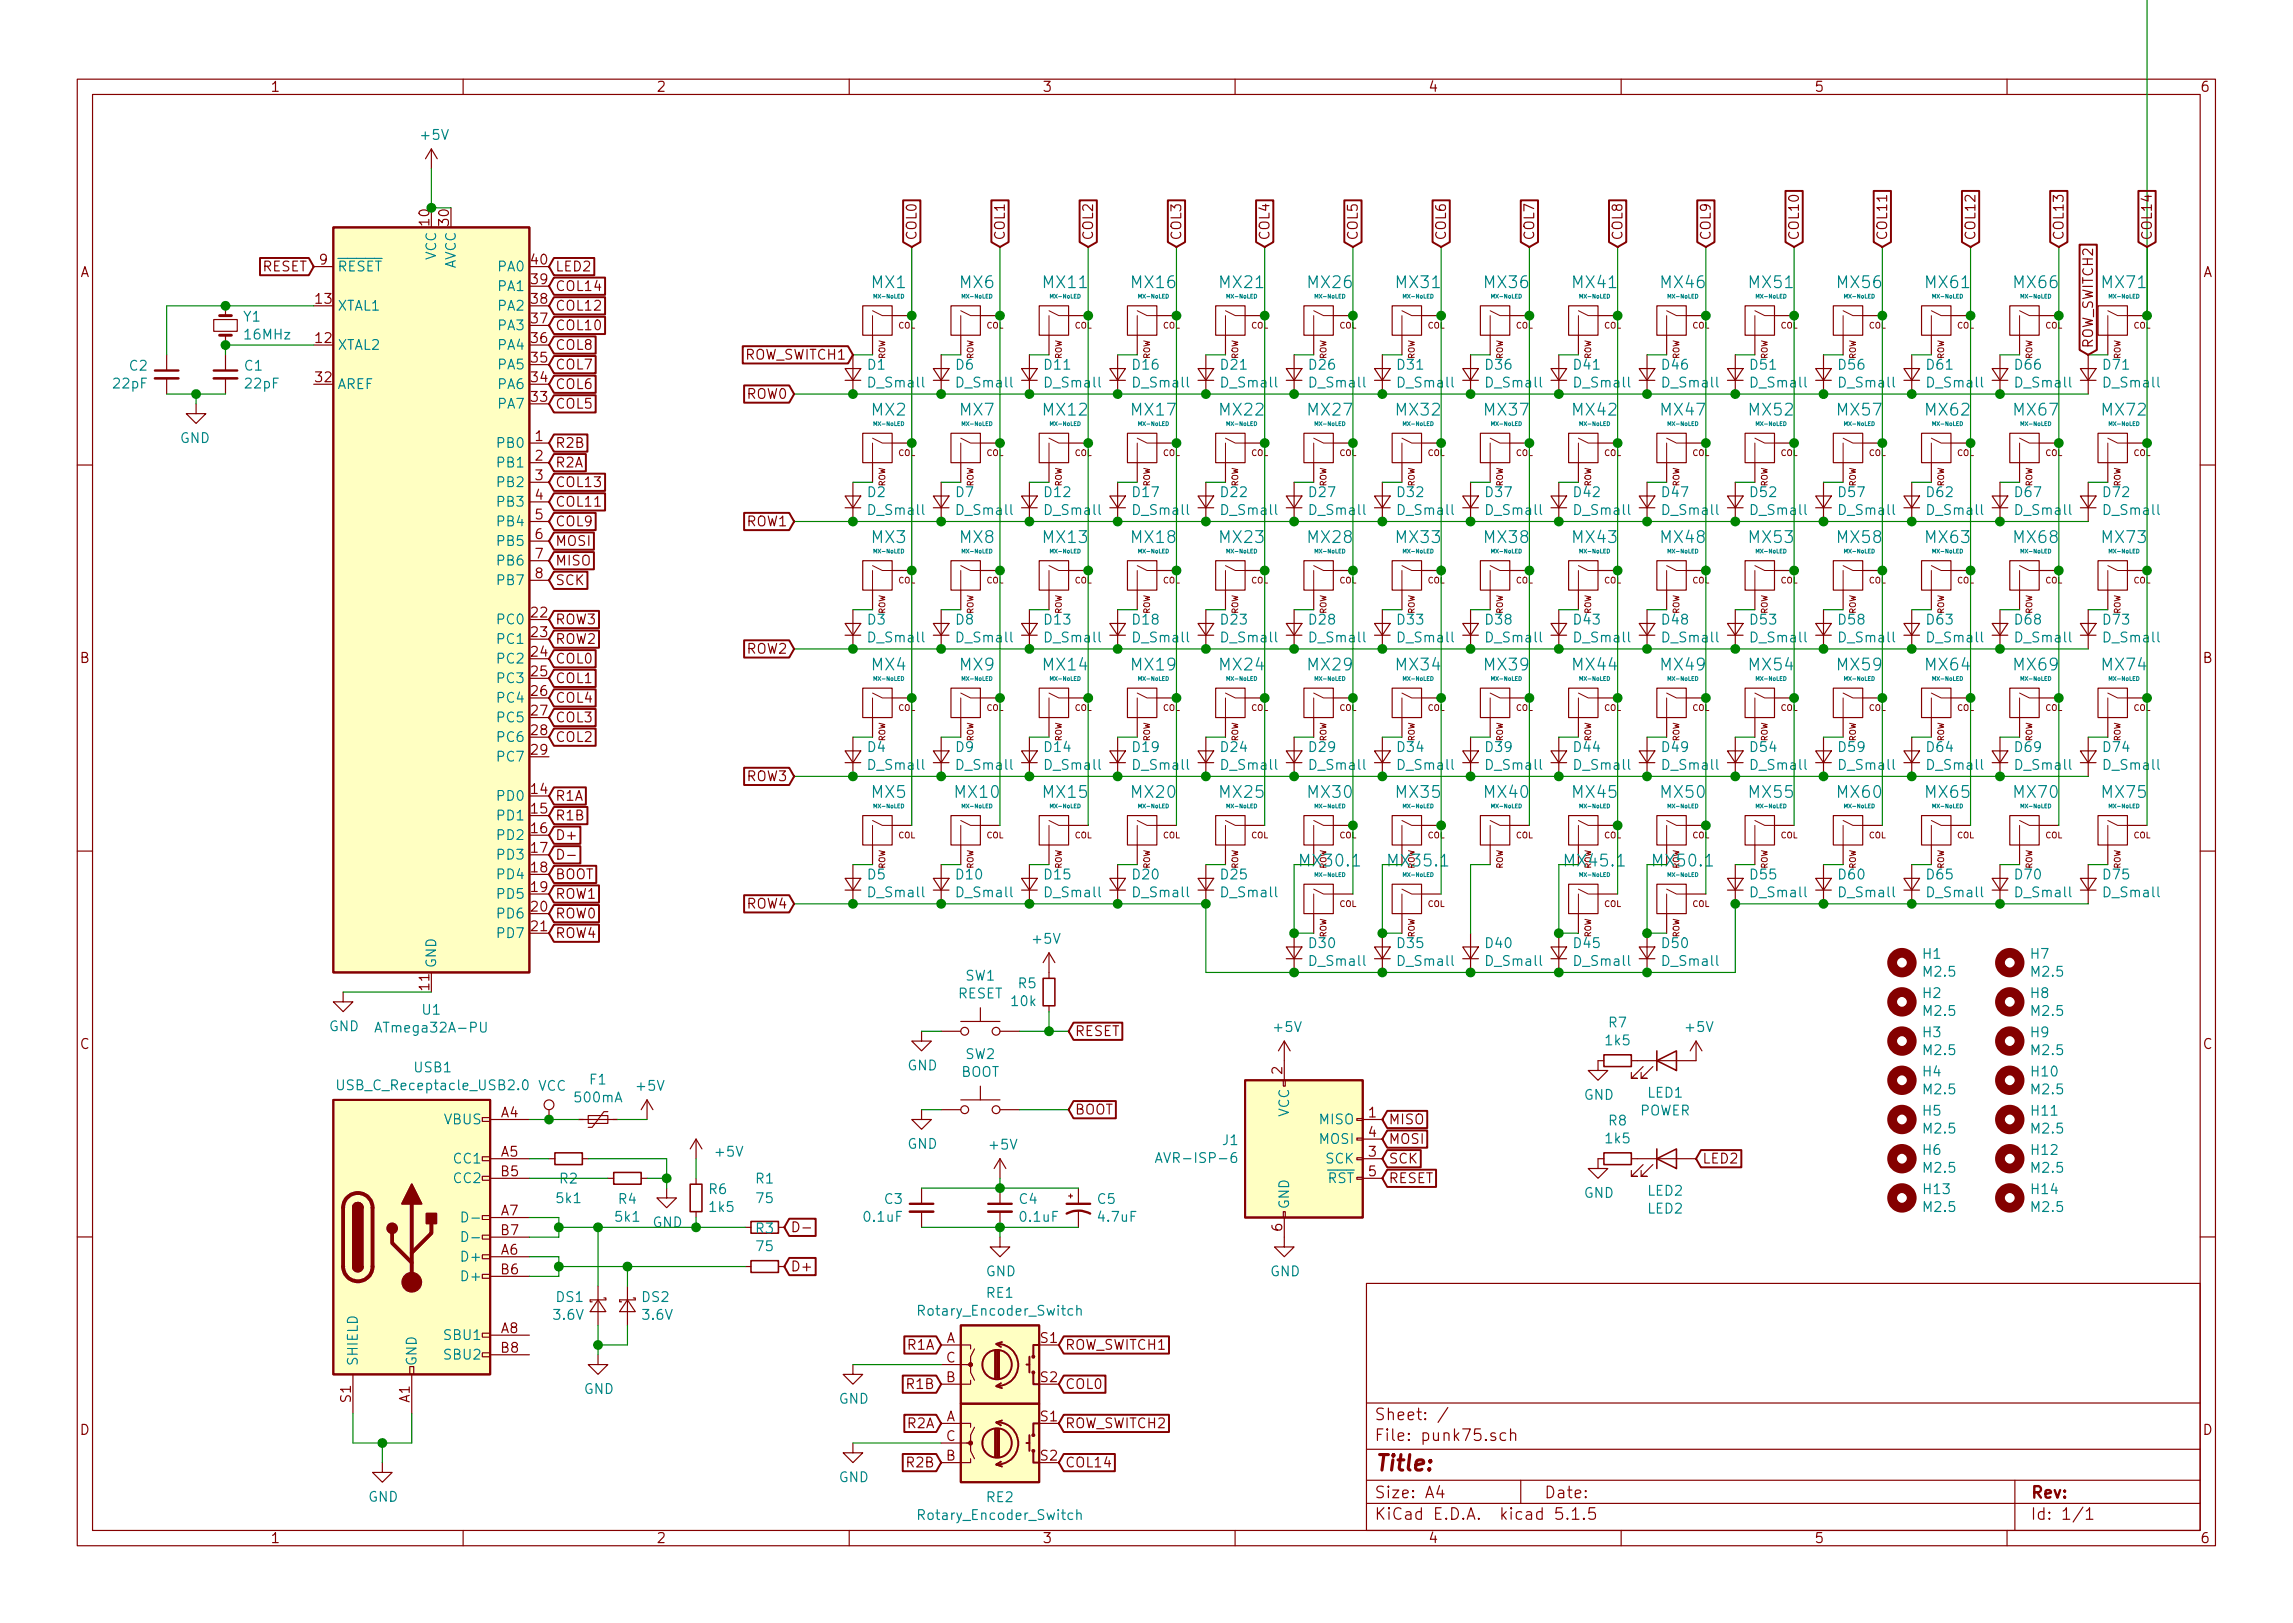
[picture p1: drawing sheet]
<svg xmlns="http://www.w3.org/2000/svg" width="297mm" height="210mm" viewBox="0 0 297 210" stroke-linecap="round" stroke-linejoin="round" font-family="sans-serif">
<defs><g id="words">
<text font-size="2.8" fill="#840000" x="178" y="190.5">Title:</text>
<g font-size="2.1" fill="#008484">
<text x="113" y="37.3">MX1</text>
<text x="124.4" y="37.3">MX6</text>
<text x="135.2" y="37.3">MX11</text>
<text x="146.7" y="37.3">MX16</text>
<text x="158.1" y="37.3">MX21</text>
<text x="169.5" y="37.3">MX26</text>
<text x="180.9" y="37.3">MX31</text>
<text x="192.4" y="37.3">MX36</text>
<text x="203.8" y="37.3">MX41</text>
<text x="215.2" y="37.3">MX46</text>
<text x="226.7" y="37.3">MX51</text>
<text x="238.1" y="37.3">MX56</text>
<text x="249.5" y="37.3">MX61</text>
<text x="261" y="37.3">MX66</text>
<text x="272.4" y="37.3">MX71</text>
<text x="113" y="53.8">MX2</text>
<text x="124.4" y="53.8">MX7</text>
<text x="135.2" y="53.8">MX12</text>
<text x="146.7" y="53.8">MX17</text>
<text x="158.1" y="53.8">MX22</text>
<text x="169.5" y="53.8">MX27</text>
<text x="180.9" y="53.8">MX32</text>
<text x="192.4" y="53.8">MX37</text>
<text x="203.8" y="53.8">MX42</text>
<text x="215.2" y="53.8">MX47</text>
<text x="226.7" y="53.8">MX52</text>
<text x="238.1" y="53.8">MX57</text>
<text x="249.5" y="53.8">MX62</text>
<text x="261" y="53.8">MX67</text>
<text x="272.4" y="53.8">MX72</text>
<text x="113" y="70.4">MX3</text>
<text x="124.4" y="70.4">MX8</text>
<text x="135.2" y="70.4">MX13</text>
<text x="146.7" y="70.4">MX18</text>
<text x="158.1" y="70.4">MX23</text>
<text x="169.5" y="70.4">MX28</text>
<text x="180.9" y="70.4">MX33</text>
<text x="192.4" y="70.4">MX38</text>
<text x="203.8" y="70.4">MX43</text>
<text x="215.2" y="70.4">MX48</text>
<text x="226.7" y="70.4">MX53</text>
<text x="238.1" y="70.4">MX58</text>
<text x="249.5" y="70.4">MX63</text>
<text x="261" y="70.4">MX68</text>
<text x="272.4" y="70.4">MX73</text>
<text x="113" y="86.9">MX4</text>
<text x="124.4" y="86.9">MX9</text>
<text x="135.2" y="86.9">MX14</text>
<text x="146.7" y="86.9">MX19</text>
<text x="158.1" y="86.9">MX24</text>
<text x="169.5" y="86.9">MX29</text>
<text x="180.9" y="86.9">MX34</text>
<text x="192.4" y="86.9">MX39</text>
<text x="203.8" y="86.9">MX44</text>
<text x="215.2" y="86.9">MX49</text>
<text x="226.7" y="86.9">MX54</text>
<text x="238.1" y="86.9">MX59</text>
<text x="249.5" y="86.9">MX64</text>
<text x="261" y="86.9">MX69</text>
<text x="272.4" y="86.9">MX74</text>
<text x="113" y="103.4">MX5</text>
<text x="123.8" y="103.4">MX10</text>
<text x="135.2" y="103.4">MX15</text>
<text x="146.7" y="103.4">MX20</text>
<text x="158.1" y="103.4">MX25</text>
<text x="169.5" y="103.4">MX30</text>
<text x="180.9" y="103.4">MX35</text>
<text x="192.4" y="103.4">MX40</text>
<text x="203.8" y="103.4">MX45</text>
<text x="215.2" y="103.4">MX50</text>
<text x="226.7" y="103.4">MX55</text>
<text x="238.1" y="103.4">MX60</text>
<text x="249.5" y="103.4">MX65</text>
<text x="261" y="103.4">MX70</text>
<text x="272.4" y="103.4">MX75</text>
<text x="168.6" y="112.3">MX30.1</text>
<text x="180.1" y="112.3">MX35.1</text>
<text x="202.9" y="112.3">MX45.1</text>
<text x="214.4" y="112.3">MX50.1</text>
</g>
<g font-size="2.1" fill="#840000">
<text x="178" y="184">Sheet: /</text>
<text x="178" y="186.7">File: punk75.sch</text>
<text x="178" y="196.9">KiCad E.D.A. kicad 5.1.5</text>
<text x="178" y="194.1">Size: A4</text>
<text x="200" y="194.1">Date:</text>
<text x="263" y="194.1">Rev:</text>
<text x="263" y="196.9">Id: 1/1</text>
</g>
<g font-size="1.8" fill="#840000">
<text x="35" y="11.9">1</text>
<text x="85" y="11.9">2</text>
<text x="135" y="11.9">3</text>
<text x="185" y="11.9">4</text>
<text x="235" y="11.9">5</text>
<text x="285" y="11.9">6</text>
<text x="55.6" y="29.2" transform="rotate(-90 55.6 29.2)">10</text>
<text x="58.2" y="29.2" transform="rotate(-90 58.2 29.2)">30</text>
<text x="10.4" y="35.9">A</text>
<text x="34" y="35.2">RESET</text>
<text x="41.4" y="34.3">9</text>
<text x="68.9" y="34.3">40</text>
<text x="71.9" y="35.2">LED2</text>
<text x="118.7" y="31.2" transform="rotate(-90 118.7 31.2)">COL0</text>
<text x="130.2" y="31.2" transform="rotate(-90 130.2 31.2)">COL1</text>
<text x="141.6" y="31.2" transform="rotate(-90 141.6 31.2)">COL2</text>
<text x="153" y="31.2" transform="rotate(-90 153 31.2)">COL3</text>
<text x="164.5" y="31.2" transform="rotate(-90 164.5 31.2)">COL4</text>
<text x="175.9" y="31.2" transform="rotate(-90 175.9 31.2)">COL5</text>
<text x="187.3" y="31.2" transform="rotate(-90 187.3 31.2)">COL6</text>
<text x="198.8" y="31.2" transform="rotate(-90 198.8 31.2)">COL7</text>
<text x="210.2" y="31.2" transform="rotate(-90 210.2 31.2)">COL8</text>
<text x="221.6" y="31.2" transform="rotate(-90 221.6 31.2)">COL9</text>
<text x="233" y="31.2" transform="rotate(-90 233 31.2)">COL10</text>
<text x="244.5" y="31.2" transform="rotate(-90 244.5 31.2)">COL11</text>
<text x="255.9" y="31.2" transform="rotate(-90 255.9 31.2)">COL12</text>
<text x="267.3" y="31.2" transform="rotate(-90 267.3 31.2)">COL13</text>
<text x="278.8" y="31.2" transform="rotate(-90 278.8 31.2)">COL14</text>
<text x="285.4" y="35.9">A</text>
<text x="40.9" y="39.4">13</text>
<text x="68.9" y="41.9">37</text>
<text x="68.9" y="39.4">38</text>
<text x="68.9" y="36.8">39</text>
<text x="71.9" y="37.7">COL14</text>
<text x="71.9" y="40.3">COL12</text>
<text x="40.9" y="44.4">12</text>
<text x="68.9" y="47">35</text>
<text x="68.9" y="44.4">36</text>
<text x="71.9" y="47.9">COL7</text>
<text x="71.9" y="45.3">COL8</text>
<text x="71.9" y="42.8">COL10</text>
<text x="96.4" y="46.6">ROW_SWITCH1</text>
<text x="271.1" y="45.2" transform="rotate(-90 271.1 45.2)">ROW_SWITCH2</text>
<text x="40.9" y="49.5">32</text>
<text x="68.9" y="52.1">33</text>
<text x="68.9" y="49.5">34</text>
<text x="71.9" y="50.4">COL6</text>
<text x="71.9" y="53">COL5</text>
<text x="96.8" y="51.7">ROW0</text>
<text x="69.4" y="57.1">1</text>
<text x="69.4" y="59.7">2</text>
<text x="71.9" y="58">R2B</text>
<text x="69.4" y="62.2">3</text>
<text x="69.4" y="64.8">4</text>
<text x="71.9" y="60.6">R2A</text>
<text x="71.9" y="63.1">COL13</text>
<text x="71.9" y="65.7">COL11</text>
<text x="69.4" y="67.3">5</text>
<text x="69.4" y="69.8">6</text>
<text x="71.9" y="70.7">MOSI</text>
<text x="71.9" y="68.2">COL9</text>
<text x="96.8" y="68.2">ROW1</text>
<text x="69.4" y="72.4">7</text>
<text x="69.4" y="74.9">8</text>
<text x="71.9" y="73.3">MISO</text>
<text x="71.9" y="75.8">SCK</text>
<text x="68.9" y="80">22</text>
<text x="68.9" y="82.5">23</text>
<text x="71.9" y="83.4">ROW2</text>
<text x="71.9" y="80.9">ROW3</text>
<text x="10.4" y="85.9">B</text>
<text x="68.9" y="85.1">24</text>
<text x="68.9" y="87.6">25</text>
<text x="71.9" y="86">COL0</text>
<text x="71.9" y="88.5">COL1</text>
<text x="96.8" y="84.7">ROW2</text>
<text x="285.4" y="85.9">B</text>
<text x="68.9" y="90.2">26</text>
<text x="68.9" y="92.7">27</text>
<text x="68.9" y="95.2">28</text>
<text x="71.9" y="93.6">COL3</text>
<text x="71.9" y="91.1">COL4</text>
<text x="68.9" y="97.8">29</text>
<text x="71.9" y="96.1">COL2</text>
<text x="96.8" y="101.2">ROW3</text>
<text x="68.9" y="102.9">14</text>
<text x="68.9" y="105.4">15</text>
<text x="68.9" y="107.9">16</text>
<text x="71.9" y="106.3">R1B</text>
<text x="71.9" y="103.8">R1A</text>
<text x="68.9" y="110.5">17</text>
<text x="68.9" y="113">18</text>
<text x="71.9" y="113.9">BOOT</text>
<text x="71.9" y="108.8">D+</text>
<text x="68.9" y="115.6">19</text>
<text x="68.9" y="118.1">20</text>
<text x="71.9" y="119">ROW0</text>
<text x="71.9" y="116.5">ROW1</text>
<text x="96.8" y="117.7">ROW4</text>
<text x="68.9" y="120.6">21</text>
<text x="71.9" y="121.5">ROW4</text>
<text x="55.6" y="128.2" transform="rotate(-90 55.6 128.2)">11</text>
<text x="10.4" y="135.9">C</text>
<text x="139.2" y="134.2">RESET</text>
<text x="285.4" y="135.9">C</text>
<text x="166.1" y="139.2" transform="rotate(-90 166.1 139.2)">2</text>
<text x="64.9" y="144.8">A4</text>
<text x="64.9" y="149.9">A5</text>
<text x="139.2" y="144.4">BOOT</text>
<text x="177.3" y="144.8">1</text>
<text x="177.3" y="149.9">3</text>
<text x="177.3" y="147.3">4</text>
<text x="179.9" y="148.2">MOSI</text>
<text x="179.9" y="145.7">MISO</text>
<text x="64.9" y="152.4">B5</text>
<text x="177.3" y="152.4">5</text>
<text x="179.9" y="150.7">SCK</text>
<text x="179.9" y="153.3">RESET</text>
<text x="220.5" y="150.7">LED2</text>
<text x="64.9" y="157.5">A7</text>
<text x="64.9" y="160">B7</text>
<text x="166.1" y="159.5" transform="rotate(-90 166.1 159.5)">6</text>
<text x="64.9" y="162.6">A6</text>
<text x="64.9" y="165.1">B6</text>
<text x="102.4" y="164.7">D+</text>
<text x="64.9" y="172.7">A8</text>
<text x="122.6" y="174">A</text>
<text x="134.8" y="174">S1</text>
<text x="64.9" y="175.3">B8</text>
<text x="117.6" y="174.9">R1A</text>
<text x="117.6" y="180">R1B</text>
<text x="122.6" y="179.1">B</text>
<text x="122.6" y="176.5">C</text>
<text x="134.8" y="179.1">S2</text>
<text x="137.9" y="174.9">ROW_SWITCH1</text>
<text x="137.9" y="180">COL0</text>
<text x="10.4" y="185.9">D</text>
<text x="45.5" y="181.7" transform="rotate(-90 45.5 181.7)">S1</text>
<text x="53.1" y="181.7" transform="rotate(-90 53.1 181.7)">A1</text>
<text x="117.6" y="185">R2A</text>
<text x="122.6" y="184.1">A</text>
<text x="134.8" y="184.1">S1</text>
<text x="137.9" y="185">ROW_SWITCH2</text>
<text x="285.4" y="185.9">D</text>
<text x="117.6" y="190.1">R2B</text>
<text x="122.6" y="189.2">B</text>
<text x="122.6" y="186.7">C</text>
<text x="134.8" y="189.2">S2</text>
<text x="137.9" y="190.1">COL14</text>
<text x="35" y="199.9">1</text>
<text x="85" y="199.9">2</text>
<text x="135" y="199.9">3</text>
<text x="185" y="199.9">4</text>
<text x="235" y="199.9">5</text>
<text x="285" y="199.9">6</text>
</g>
<g font-size="1.8" fill="#008484">
<text x="54.7" y="18.1">+5V</text>
<text x="43.7" y="35.2">RESET</text>
<text x="56.5" y="33.7" transform="rotate(-90 56.5 33.7)">VCC</text>
<text x="59.1" y="35" transform="rotate(-90 59.1 35)">AVCC</text>
<text x="64.6" y="35.2">PA0</text>
<text x="31.6" y="41.7">Y1</text>
<text x="43.7" y="40.3">XTAL1</text>
<text x="64.6" y="40.3">PA2</text>
<text x="64.6" y="37.7">PA1</text>
<text x="31.8" y="44">16MHz</text>
<text x="43.7" y="45.3">XTAL2</text>
<text x="64.6" y="47.9">PA5</text>
<text x="64.6" y="45.3">PA4</text>
<text x="64.6" y="42.8">PA3</text>
<text x="112.4" y="47.9">D1</text>
<text x="123.9" y="47.9">D6</text>
<text x="135.4" y="47.9">D11</text>
<text x="146.8" y="47.9">D16</text>
<text x="158.2" y="47.9">D21</text>
<text x="169.6" y="47.9">D26</text>
<text x="181.1" y="47.9">D31</text>
<text x="192.5" y="47.9">D36</text>
<text x="203.9" y="47.9">D41</text>
<text x="215.4" y="47.9">D46</text>
<text x="226.8" y="47.9">D51</text>
<text x="238.2" y="47.9">D56</text>
<text x="249.7" y="47.9">D61</text>
<text x="261.1" y="47.9">D66</text>
<text x="272.5" y="47.9">D71</text>
<text x="14.8" y="50.3">22pF</text>
<text x="16.8" y="48">C2</text>
<text x="31.7" y="48">C1</text>
<text x="31.9" y="50.3">22pF</text>
<text x="43.7" y="50.4">AREF</text>
<text x="64.6" y="53">PA7</text>
<text x="64.6" y="50.4">PA6</text>
<text x="112.6" y="50.2">D_Small</text>
<text x="124.1" y="50.2">D_Small</text>
<text x="135.5" y="50.2">D_Small</text>
<text x="146.9" y="50.2">D_Small</text>
<text x="158.3" y="50.2">D_Small</text>
<text x="169.8" y="50.2">D_Small</text>
<text x="181.2" y="50.2">D_Small</text>
<text x="192.6" y="50.2">D_Small</text>
<text x="204.1" y="50.2">D_Small</text>
<text x="215.5" y="50.2">D_Small</text>
<text x="226.9" y="50.2">D_Small</text>
<text x="238.4" y="50.2">D_Small</text>
<text x="249.8" y="50.2">D_Small</text>
<text x="261.2" y="50.2">D_Small</text>
<text x="272.6" y="50.2">D_Small</text>
<text x="23.3" y="57.4">GND</text>
<text x="64.6" y="58">PB0</text>
<text x="64.6" y="60.6">PB1</text>
<text x="64.6" y="63.1">PB2</text>
<text x="64.6" y="65.7">PB3</text>
<text x="112.4" y="64.4">D2</text>
<text x="123.9" y="64.4">D7</text>
<text x="135.4" y="64.4">D12</text>
<text x="146.8" y="64.4">D17</text>
<text x="158.2" y="64.4">D22</text>
<text x="169.6" y="64.4">D27</text>
<text x="181.1" y="64.4">D32</text>
<text x="192.5" y="64.4">D37</text>
<text x="203.9" y="64.4">D42</text>
<text x="215.4" y="64.4">D47</text>
<text x="226.8" y="64.4">D52</text>
<text x="238.2" y="64.4">D57</text>
<text x="249.7" y="64.4">D62</text>
<text x="261.1" y="64.4">D67</text>
<text x="272.5" y="64.4">D72</text>
<text x="64.6" y="68.2">PB4</text>
<text x="64.6" y="70.7">PB5</text>
<text x="112.6" y="66.7">D_Small</text>
<text x="124.1" y="66.7">D_Small</text>
<text x="135.5" y="66.7">D_Small</text>
<text x="146.9" y="66.7">D_Small</text>
<text x="158.3" y="66.7">D_Small</text>
<text x="169.8" y="66.7">D_Small</text>
<text x="181.2" y="66.7">D_Small</text>
<text x="192.6" y="66.7">D_Small</text>
<text x="204.1" y="66.7">D_Small</text>
<text x="215.5" y="66.7">D_Small</text>
<text x="226.9" y="66.7">D_Small</text>
<text x="238.4" y="66.7">D_Small</text>
<text x="249.8" y="66.7">D_Small</text>
<text x="261.2" y="66.7">D_Small</text>
<text x="272.6" y="66.7">D_Small</text>
<text x="64.6" y="73.3">PB6</text>
<text x="64.6" y="75.8">PB7</text>
<text x="64.6" y="80.9">PC0</text>
<text x="64.6" y="83.4">PC1</text>
<text x="112.4" y="80.9">D3</text>
<text x="112.6" y="83.2">D_Small</text>
<text x="123.9" y="80.9">D8</text>
<text x="124.1" y="83.2">D_Small</text>
<text x="135.4" y="80.9">D13</text>
<text x="135.5" y="83.2">D_Small</text>
<text x="146.8" y="80.9">D18</text>
<text x="146.9" y="83.2">D_Small</text>
<text x="158.2" y="80.9">D23</text>
<text x="158.3" y="83.2">D_Small</text>
<text x="169.6" y="80.9">D28</text>
<text x="169.8" y="83.2">D_Small</text>
<text x="181.1" y="80.9">D33</text>
<text x="181.2" y="83.2">D_Small</text>
<text x="192.5" y="80.9">D38</text>
<text x="192.6" y="83.2">D_Small</text>
<text x="203.9" y="80.9">D43</text>
<text x="204.1" y="83.2">D_Small</text>
<text x="215.4" y="80.9">D48</text>
<text x="215.5" y="83.2">D_Small</text>
<text x="226.8" y="80.9">D53</text>
<text x="226.9" y="83.2">D_Small</text>
<text x="238.2" y="80.9">D58</text>
<text x="238.4" y="83.2">D_Small</text>
<text x="249.7" y="80.9">D63</text>
<text x="249.8" y="83.2">D_Small</text>
<text x="261.1" y="80.9">D68</text>
<text x="261.2" y="83.2">D_Small</text>
<text x="272.5" y="80.9">D73</text>
<text x="272.6" y="83.2">D_Small</text>
<text x="64.6" y="86">PC2</text>
<text x="64.6" y="88.5">PC3</text>
<text x="64.6" y="91.1">PC4</text>
<text x="64.6" y="93.6">PC5</text>
<text x="64.6" y="96.1">PC6</text>
<text x="64.6" y="98.7">PC7</text>
<text x="112.4" y="97.4">D4</text>
<text x="112.6" y="99.7">D_Small</text>
<text x="123.9" y="97.4">D9</text>
<text x="124.1" y="99.7">D_Small</text>
<text x="135.4" y="97.4">D14</text>
<text x="135.5" y="99.7">D_Small</text>
<text x="146.8" y="97.4">D19</text>
<text x="146.9" y="99.7">D_Small</text>
<text x="158.2" y="97.4">D24</text>
<text x="158.3" y="99.7">D_Small</text>
<text x="169.6" y="97.4">D29</text>
<text x="169.8" y="99.7">D_Small</text>
<text x="181.1" y="97.4">D34</text>
<text x="181.2" y="99.7">D_Small</text>
<text x="192.5" y="97.4">D39</text>
<text x="192.6" y="99.7">D_Small</text>
<text x="203.9" y="97.4">D44</text>
<text x="204.1" y="99.7">D_Small</text>
<text x="215.4" y="97.4">D49</text>
<text x="215.5" y="99.7">D_Small</text>
<text x="226.8" y="97.4">D54</text>
<text x="226.9" y="99.7">D_Small</text>
<text x="238.2" y="97.4">D59</text>
<text x="238.4" y="99.7">D_Small</text>
<text x="249.7" y="97.4">D64</text>
<text x="249.8" y="99.7">D_Small</text>
<text x="261.1" y="97.4">D69</text>
<text x="261.2" y="99.7">D_Small</text>
<text x="272.5" y="97.4">D74</text>
<text x="272.6" y="99.7">D_Small</text>
<text x="64.6" y="103.8">PD0</text>
<text x="64.6" y="106.3">PD1</text>
<text x="64.6" y="108.8">PD2</text>
<text x="64.6" y="111.4">PD3</text>
<text x="64.6" y="113.9">PD4</text>
<text x="112.4" y="113.9">D5</text>
<text x="123.9" y="113.9">D10</text>
<text x="135.4" y="113.9">D15</text>
<text x="146.8" y="113.9">D20</text>
<text x="158.2" y="113.9">D25</text>
<text x="226.8" y="113.9">D55</text>
<text x="238.2" y="113.9">D60</text>
<text x="249.7" y="113.9">D65</text>
<text x="261.1" y="113.9">D70</text>
<text x="272.5" y="113.9">D75</text>
<text x="64.6" y="116.5">PD5</text>
<text x="64.6" y="119">PD6</text>
<text x="112.6" y="116.3">D_Small</text>
<text x="124.1" y="116.3">D_Small</text>
<text x="135.5" y="116.3">D_Small</text>
<text x="146.9" y="116.3">D_Small</text>
<text x="158.3" y="116.3">D_Small</text>
<text x="226.9" y="116.3">D_Small</text>
<text x="238.4" y="116.3">D_Small</text>
<text x="249.8" y="116.3">D_Small</text>
<text x="261.2" y="116.3">D_Small</text>
<text x="272.6" y="116.3">D_Small</text>
<text x="56.5" y="125.5" transform="rotate(-90 56.5 125.5)">GND</text>
<text x="64.6" y="121.5">PD7</text>
<text x="133.9" y="122.3">+5V</text>
<text x="169.6" y="122.8">D30</text>
<text x="169.8" y="125.1">D_Small</text>
<text x="181.1" y="122.8">D35</text>
<text x="181.2" y="125.1">D_Small</text>
<text x="192.5" y="122.8">D40</text>
<text x="192.6" y="125.1">D_Small</text>
<text x="203.9" y="122.8">D45</text>
<text x="204.1" y="125.1">D_Small</text>
<text x="215.4" y="122.8">D50</text>
<text x="215.5" y="125.1">D_Small</text>
<text x="249.1" y="124.2">H1</text>
<text x="263.1" y="124.2">H7</text>
<text x="54.8" y="131.5">U1</text>
<text x="124.1" y="129.4">RESET</text>
<text x="125.1" y="127">SW1</text>
<text x="131.1" y="130.3">10k</text>
<text x="132" y="128">R5</text>
<text x="249.1" y="129.3">H2</text>
<text x="249.3" y="131.6">M2.5</text>
<text x="249.3" y="126.5">M2.5</text>
<text x="263.1" y="129.3">H8</text>
<text x="263.2" y="126.5">M2.5</text>
<text x="263.2" y="131.6">M2.5</text>
<text x="42.6" y="133.6">GND</text>
<text x="49.3" y="133.8">ATmega32A-PU</text>
<text x="125.1" y="137.2">SW2</text>
<text x="165.2" y="133.7">+5V</text>
<text x="208.1" y="135.4">1k5</text>
<text x="208.4" y="133.1">R7</text>
<text x="218.5" y="133.7">+5V</text>
<text x="249.1" y="134.4">H3</text>
<text x="249.3" y="136.7">M2.5</text>
<text x="263.1" y="134.4">H9</text>
<text x="263.2" y="136.7">M2.5</text>
<text x="44.3" y="141.2">USB_C_Receptacle_USB2.0</text>
<text x="53.7" y="138.9">USB1</text>
<text x="69.7" y="141.3">VCC</text>
<text x="74.6" y="142.8">500mA</text>
<text x="76.5" y="140.5">F1</text>
<text x="82.6" y="141.3">+5V</text>
<text x="117.6" y="138.7">GND</text>
<text x="124.5" y="139.5">BOOT</text>
<text x="205.2" y="142.5">GND</text>
<text x="213.5" y="142.2">LED1</text>
<text x="249.1" y="139.5">H4</text>
<text x="249.3" y="141.8">M2.5</text>
<text x="263.2" y="139.5">H10</text>
<text x="263.2" y="141.8">M2.5</text>
<text x="57.6" y="145.7">VBUS</text>
<text x="92.8" y="149.9">+5V</text>
<text x="117.6" y="148.8">GND</text>
<text x="128.3" y="148.9">+5V</text>
<text x="158.4" y="148.4">J1</text>
<text x="167" y="144.7" transform="rotate(-90 167 144.7)">VCC</text>
<text x="171" y="145.7">MISO</text>
<text x="171" y="148.2">MOSI</text>
<text x="208.1" y="148.1">1k5</text>
<text x="208.4" y="145.8">R8</text>
<text x="212.4" y="144.5">POWER</text>
<text x="249.1" y="149.6">H6</text>
<text x="249.1" y="144.5">H5</text>
<text x="249.3" y="146.9">M2.5</text>
<text x="263.2" y="149.6">H12</text>
<text x="263.2" y="144.5">H11</text>
<text x="263.2" y="146.9">M2.5</text>
<text x="59" y="150.7">CC1</text>
<text x="59" y="153.3">CC2</text>
<text x="72.2" y="155.9">5k1</text>
<text x="72.5" y="153.3">R2</text>
<text x="80.2" y="156">R4</text>
<text x="91.9" y="154.7">R6</text>
<text x="97.9" y="153.3">R1</text>
<text x="98.1" y="155.9">75</text>
<text x="114.6" y="156">C3</text>
<text x="132.1" y="156">C4</text>
<text x="142.2" y="156">C5</text>
<text x="150.6" y="150.7">AVR-ISP-6</text>
<text x="171.8" y="150.7">SCK</text>
<text x="172" y="153.3">RST</text>
<text x="205.2" y="155.2">GND</text>
<text x="213.5" y="154.9">LED2</text>
<text x="249.3" y="154.7">H13</text>
<text x="249.3" y="151.9">M2.5</text>
<text x="263.2" y="154.7">H14</text>
<text x="263.2" y="151.9">M2.5</text>
<text x="79.8" y="158.3">5k1</text>
<text x="84.5" y="159">GND</text>
<text x="92" y="157">1k5</text>
<text x="97.9" y="159.8">R3</text>
<text x="112" y="158.3">0.1uF</text>
<text x="132.3" y="158.3">0.1uF</text>
<text x="142.4" y="158.3">4.7uF</text>
<text x="167" y="156.7" transform="rotate(-90 167 156.7)">GND</text>
<text x="213.5" y="157.2">LED2</text>
<text x="249.3" y="157">M2.5</text>
<text x="263.2" y="157">M2.5</text>
<text x="60.2" y="163.4">D+</text>
<text x="60.2" y="166">D+</text>
<text x="98.1" y="162.1">75</text>
<text x="127.7" y="165.3">GND</text>
<text x="164.5" y="165.3">GND</text>
<text x="57.8" y="173.6">SBU1</text>
<text x="71.8" y="171">3.6V</text>
<text x="72.1" y="168.7">DS1</text>
<text x="83.2" y="168.7">DS2</text>
<text x="83.3" y="171">3.6V</text>
<text x="119.4" y="170.5">Rotary_Encoder_Switch</text>
<text x="127.8" y="168.1">RE1</text>
<text x="46.4" y="177" transform="rotate(-90 46.4 177)">SHIELD</text>
<text x="54" y="177" transform="rotate(-90 54 177)">GND</text>
<text x="57.8" y="176.1">SBU2</text>
<text x="75.6" y="180.6">GND</text>
<text x="108.7" y="181.9">GND</text>
<text x="47.7" y="194.6">GND</text>
<text x="108.7" y="192">GND</text>
<text x="119.4" y="196.9">Rotary_Encoder_Switch</text>
<text x="127.8" y="194.6">RE2</text>
</g>
<g font-size="1.1" fill="#840000">
<text x="114.7" y="46.6" transform="rotate(-90 114.7 46.6)">ROW</text>
<text x="116.4" y="42.6">COL</text>
<text x="126.1" y="46.6" transform="rotate(-90 126.1 46.6)">ROW</text>
<text x="127.8" y="42.6">COL</text>
<text x="137.5" y="46.6" transform="rotate(-90 137.5 46.6)">ROW</text>
<text x="139.2" y="42.6">COL</text>
<text x="149" y="46.6" transform="rotate(-90 149 46.6)">ROW</text>
<text x="150.6" y="42.6">COL</text>
<text x="160.4" y="46.6" transform="rotate(-90 160.4 46.6)">ROW</text>
<text x="162.1" y="42.6">COL</text>
<text x="171.8" y="46.6" transform="rotate(-90 171.8 46.6)">ROW</text>
<text x="173.5" y="42.6">COL</text>
<text x="183.3" y="46.6" transform="rotate(-90 183.3 46.6)">ROW</text>
<text x="184.9" y="42.6">COL</text>
<text x="194.7" y="46.6" transform="rotate(-90 194.7 46.6)">ROW</text>
<text x="196.4" y="42.6">COL</text>
<text x="206.1" y="46.6" transform="rotate(-90 206.1 46.6)">ROW</text>
<text x="207.8" y="42.6">COL</text>
<text x="217.6" y="46.6" transform="rotate(-90 217.6 46.6)">ROW</text>
<text x="219.2" y="42.6">COL</text>
<text x="229" y="46.6" transform="rotate(-90 229 46.6)">ROW</text>
<text x="230.7" y="42.6">COL</text>
<text x="240.4" y="46.6" transform="rotate(-90 240.4 46.6)">ROW</text>
<text x="242.1" y="42.6">COL</text>
<text x="251.8" y="46.6" transform="rotate(-90 251.8 46.6)">ROW</text>
<text x="253.5" y="42.6">COL</text>
<text x="263.3" y="46.6" transform="rotate(-90 263.3 46.6)">ROW</text>
<text x="264.9" y="42.6">COL</text>
<text x="274.7" y="46.6" transform="rotate(-90 274.7 46.6)">ROW</text>
<text x="276.4" y="42.6">COL</text>
<text x="116.4" y="59.1">COL</text>
<text x="127.8" y="59.1">COL</text>
<text x="139.2" y="59.1">COL</text>
<text x="150.6" y="59.1">COL</text>
<text x="162.1" y="59.1">COL</text>
<text x="173.5" y="59.1">COL</text>
<text x="184.9" y="59.1">COL</text>
<text x="196.4" y="59.1">COL</text>
<text x="207.8" y="59.1">COL</text>
<text x="219.2" y="59.1">COL</text>
<text x="230.7" y="59.1">COL</text>
<text x="242.1" y="59.1">COL</text>
<text x="253.5" y="59.1">COL</text>
<text x="264.9" y="59.1">COL</text>
<text x="276.4" y="59.1">COL</text>
<text x="114.7" y="63.1" transform="rotate(-90 114.7 63.1)">ROW</text>
<text x="126.1" y="63.1" transform="rotate(-90 126.1 63.1)">ROW</text>
<text x="137.5" y="63.1" transform="rotate(-90 137.5 63.1)">ROW</text>
<text x="149" y="63.1" transform="rotate(-90 149 63.1)">ROW</text>
<text x="160.4" y="63.1" transform="rotate(-90 160.4 63.1)">ROW</text>
<text x="171.8" y="63.1" transform="rotate(-90 171.8 63.1)">ROW</text>
<text x="183.3" y="63.1" transform="rotate(-90 183.3 63.1)">ROW</text>
<text x="194.7" y="63.1" transform="rotate(-90 194.7 63.1)">ROW</text>
<text x="206.1" y="63.1" transform="rotate(-90 206.1 63.1)">ROW</text>
<text x="217.6" y="63.1" transform="rotate(-90 217.6 63.1)">ROW</text>
<text x="229" y="63.1" transform="rotate(-90 229 63.1)">ROW</text>
<text x="240.4" y="63.1" transform="rotate(-90 240.4 63.1)">ROW</text>
<text x="251.8" y="63.1" transform="rotate(-90 251.8 63.1)">ROW</text>
<text x="263.3" y="63.1" transform="rotate(-90 263.3 63.1)">ROW</text>
<text x="274.7" y="63.1" transform="rotate(-90 274.7 63.1)">ROW</text>
<text x="116.4" y="75.6">COL</text>
<text x="127.8" y="75.6">COL</text>
<text x="139.2" y="75.6">COL</text>
<text x="150.6" y="75.6">COL</text>
<text x="162.1" y="75.6">COL</text>
<text x="173.5" y="75.6">COL</text>
<text x="184.9" y="75.6">COL</text>
<text x="196.4" y="75.6">COL</text>
<text x="207.8" y="75.6">COL</text>
<text x="219.2" y="75.6">COL</text>
<text x="230.7" y="75.6">COL</text>
<text x="242.1" y="75.6">COL</text>
<text x="253.5" y="75.6">COL</text>
<text x="264.9" y="75.6">COL</text>
<text x="276.4" y="75.6">COL</text>
<text x="114.7" y="79.6" transform="rotate(-90 114.7 79.6)">ROW</text>
<text x="126.1" y="79.6" transform="rotate(-90 126.1 79.6)">ROW</text>
<text x="137.5" y="79.6" transform="rotate(-90 137.5 79.6)">ROW</text>
<text x="149" y="79.6" transform="rotate(-90 149 79.6)">ROW</text>
<text x="160.4" y="79.6" transform="rotate(-90 160.4 79.6)">ROW</text>
<text x="171.8" y="79.6" transform="rotate(-90 171.8 79.6)">ROW</text>
<text x="183.3" y="79.6" transform="rotate(-90 183.3 79.6)">ROW</text>
<text x="194.7" y="79.6" transform="rotate(-90 194.7 79.6)">ROW</text>
<text x="206.1" y="79.6" transform="rotate(-90 206.1 79.6)">ROW</text>
<text x="217.6" y="79.6" transform="rotate(-90 217.6 79.6)">ROW</text>
<text x="229" y="79.6" transform="rotate(-90 229 79.6)">ROW</text>
<text x="240.4" y="79.6" transform="rotate(-90 240.4 79.6)">ROW</text>
<text x="251.8" y="79.6" transform="rotate(-90 251.8 79.6)">ROW</text>
<text x="263.3" y="79.6" transform="rotate(-90 263.3 79.6)">ROW</text>
<text x="274.7" y="79.6" transform="rotate(-90 274.7 79.6)">ROW</text>
<text x="116.4" y="92.1">COL</text>
<text x="127.8" y="92.1">COL</text>
<text x="139.2" y="92.1">COL</text>
<text x="150.6" y="92.1">COL</text>
<text x="162.1" y="92.1">COL</text>
<text x="173.5" y="92.1">COL</text>
<text x="184.9" y="92.1">COL</text>
<text x="196.4" y="92.1">COL</text>
<text x="207.8" y="92.1">COL</text>
<text x="219.2" y="92.1">COL</text>
<text x="230.7" y="92.1">COL</text>
<text x="242.1" y="92.1">COL</text>
<text x="253.5" y="92.1">COL</text>
<text x="264.9" y="92.1">COL</text>
<text x="276.4" y="92.1">COL</text>
<text x="114.7" y="96.1" transform="rotate(-90 114.7 96.1)">ROW</text>
<text x="126.1" y="96.1" transform="rotate(-90 126.1 96.1)">ROW</text>
<text x="137.5" y="96.1" transform="rotate(-90 137.5 96.1)">ROW</text>
<text x="149" y="96.1" transform="rotate(-90 149 96.1)">ROW</text>
<text x="160.4" y="96.1" transform="rotate(-90 160.4 96.1)">ROW</text>
<text x="171.8" y="96.1" transform="rotate(-90 171.8 96.1)">ROW</text>
<text x="183.3" y="96.1" transform="rotate(-90 183.3 96.1)">ROW</text>
<text x="194.7" y="96.1" transform="rotate(-90 194.7 96.1)">ROW</text>
<text x="206.1" y="96.1" transform="rotate(-90 206.1 96.1)">ROW</text>
<text x="217.6" y="96.1" transform="rotate(-90 217.6 96.1)">ROW</text>
<text x="229" y="96.1" transform="rotate(-90 229 96.1)">ROW</text>
<text x="240.4" y="96.1" transform="rotate(-90 240.4 96.1)">ROW</text>
<text x="251.8" y="96.1" transform="rotate(-90 251.8 96.1)">ROW</text>
<text x="263.3" y="96.1" transform="rotate(-90 263.3 96.1)">ROW</text>
<text x="274.7" y="96.1" transform="rotate(-90 274.7 96.1)">ROW</text>
<text x="114.7" y="112.6" transform="rotate(-90 114.7 112.6)">ROW</text>
<text x="116.4" y="108.6">COL</text>
<text x="126.1" y="112.6" transform="rotate(-90 126.1 112.6)">ROW</text>
<text x="127.8" y="108.6">COL</text>
<text x="137.5" y="112.6" transform="rotate(-90 137.5 112.6)">ROW</text>
<text x="139.2" y="108.6">COL</text>
<text x="149" y="112.6" transform="rotate(-90 149 112.6)">ROW</text>
<text x="150.6" y="108.6">COL</text>
<text x="160.4" y="112.6" transform="rotate(-90 160.4 112.6)">ROW</text>
<text x="162.1" y="108.6">COL</text>
<text x="171.8" y="112.6" transform="rotate(-90 171.8 112.6)">ROW</text>
<text x="173.5" y="108.6">COL</text>
<text x="183.3" y="112.6" transform="rotate(-90 183.3 112.6)">ROW</text>
<text x="184.9" y="108.6">COL</text>
<text x="194.7" y="112.6" transform="rotate(-90 194.7 112.6)">ROW</text>
<text x="196.4" y="108.6">COL</text>
<text x="206.1" y="112.6" transform="rotate(-90 206.1 112.6)">ROW</text>
<text x="207.8" y="108.6">COL</text>
<text x="217.6" y="112.6" transform="rotate(-90 217.6 112.6)">ROW</text>
<text x="219.2" y="108.6">COL</text>
<text x="229" y="112.6" transform="rotate(-90 229 112.6)">ROW</text>
<text x="230.7" y="108.6">COL</text>
<text x="240.4" y="112.6" transform="rotate(-90 240.4 112.6)">ROW</text>
<text x="242.1" y="108.6">COL</text>
<text x="251.8" y="112.6" transform="rotate(-90 251.8 112.6)">ROW</text>
<text x="253.5" y="108.6">COL</text>
<text x="263.3" y="112.6" transform="rotate(-90 263.3 112.6)">ROW</text>
<text x="264.9" y="108.6">COL</text>
<text x="274.7" y="112.6" transform="rotate(-90 274.7 112.6)">ROW</text>
<text x="276.4" y="108.6">COL</text>
<text x="173.5" y="117.5">COL</text>
<text x="184.9" y="117.5">COL</text>
<text x="207.8" y="117.5">COL</text>
<text x="219.2" y="117.5">COL</text>
<text x="171.8" y="121.5" transform="rotate(-90 171.8 121.5)">ROW</text>
<text x="183.3" y="121.5" transform="rotate(-90 183.3 121.5)">ROW</text>
<text x="206.1" y="121.5" transform="rotate(-90 206.1 121.5)">ROW</text>
<text x="217.6" y="121.5" transform="rotate(-90 217.6 121.5)">ROW</text>
</g>
<g font-size=".7" fill="#008484">
<text x="113.3" y="38.7">MX-NoLED</text>
<text x="124.7" y="38.7">MX-NoLED</text>
<text x="136.2" y="38.7">MX-NoLED</text>
<text x="147.6" y="38.7">MX-NoLED</text>
<text x="159" y="38.7">MX-NoLED</text>
<text x="170.5" y="38.7">MX-NoLED</text>
<text x="181.9" y="38.7">MX-NoLED</text>
<text x="193.3" y="38.7">MX-NoLED</text>
<text x="204.7" y="38.7">MX-NoLED</text>
<text x="216.2" y="38.7">MX-NoLED</text>
<text x="227.6" y="38.7">MX-NoLED</text>
<text x="239" y="38.7">MX-NoLED</text>
<text x="250.5" y="38.7">MX-NoLED</text>
<text x="261.9" y="38.7">MX-NoLED</text>
<text x="273.3" y="38.7">MX-NoLED</text>
<text x="113.3" y="55.2">MX-NoLED</text>
<text x="124.7" y="55.2">MX-NoLED</text>
<text x="136.2" y="55.2">MX-NoLED</text>
<text x="147.6" y="55.2">MX-NoLED</text>
<text x="159" y="55.2">MX-NoLED</text>
<text x="170.5" y="55.2">MX-NoLED</text>
<text x="181.9" y="55.2">MX-NoLED</text>
<text x="193.3" y="55.2">MX-NoLED</text>
<text x="204.7" y="55.2">MX-NoLED</text>
<text x="216.2" y="55.2">MX-NoLED</text>
<text x="227.6" y="55.2">MX-NoLED</text>
<text x="239" y="55.2">MX-NoLED</text>
<text x="250.5" y="55.2">MX-NoLED</text>
<text x="261.9" y="55.2">MX-NoLED</text>
<text x="273.3" y="55.2">MX-NoLED</text>
<text x="113.3" y="71.7">MX-NoLED</text>
<text x="124.7" y="71.7">MX-NoLED</text>
<text x="136.2" y="71.7">MX-NoLED</text>
<text x="147.6" y="71.7">MX-NoLED</text>
<text x="159" y="71.7">MX-NoLED</text>
<text x="170.5" y="71.7">MX-NoLED</text>
<text x="181.9" y="71.7">MX-NoLED</text>
<text x="193.3" y="71.7">MX-NoLED</text>
<text x="204.7" y="71.7">MX-NoLED</text>
<text x="216.2" y="71.7">MX-NoLED</text>
<text x="227.6" y="71.7">MX-NoLED</text>
<text x="239" y="71.7">MX-NoLED</text>
<text x="250.5" y="71.7">MX-NoLED</text>
<text x="261.9" y="71.7">MX-NoLED</text>
<text x="273.3" y="71.7">MX-NoLED</text>
<text x="113.3" y="88.2">MX-NoLED</text>
<text x="124.7" y="88.2">MX-NoLED</text>
<text x="136.2" y="88.2">MX-NoLED</text>
<text x="147.6" y="88.2">MX-NoLED</text>
<text x="159" y="88.2">MX-NoLED</text>
<text x="170.5" y="88.2">MX-NoLED</text>
<text x="181.9" y="88.2">MX-NoLED</text>
<text x="193.3" y="88.2">MX-NoLED</text>
<text x="204.7" y="88.2">MX-NoLED</text>
<text x="216.2" y="88.2">MX-NoLED</text>
<text x="227.6" y="88.2">MX-NoLED</text>
<text x="239" y="88.2">MX-NoLED</text>
<text x="250.5" y="88.2">MX-NoLED</text>
<text x="261.9" y="88.2">MX-NoLED</text>
<text x="273.3" y="88.2">MX-NoLED</text>
<text x="113.3" y="104.7">MX-NoLED</text>
<text x="124.7" y="104.7">MX-NoLED</text>
<text x="136.2" y="104.7">MX-NoLED</text>
<text x="147.6" y="104.7">MX-NoLED</text>
<text x="159" y="104.7">MX-NoLED</text>
<text x="170.5" y="104.7">MX-NoLED</text>
<text x="181.9" y="104.7">MX-NoLED</text>
<text x="193.3" y="104.7">MX-NoLED</text>
<text x="204.7" y="104.7">MX-NoLED</text>
<text x="216.2" y="104.7">MX-NoLED</text>
<text x="227.6" y="104.7">MX-NoLED</text>
<text x="239" y="104.7">MX-NoLED</text>
<text x="250.5" y="104.7">MX-NoLED</text>
<text x="261.9" y="104.7">MX-NoLED</text>
<text x="273.3" y="104.7">MX-NoLED</text>
<text x="170.5" y="113.6">MX-NoLED</text>
<text x="181.9" y="113.6">MX-NoLED</text>
<text x="204.7" y="113.6">MX-NoLED</text>
<text x="216.2" y="113.6">MX-NoLED</text>
</g>
</g></defs>
<g fill="none" stroke="#840000" stroke-width=".15">
<path d="M10 10.3h277v189.9h-277zM12 12.2h273v186.1h-273zM55.9 19.3l-.8 1.3M55.9 19.3v2.5M55.9 19.3l.7 1.3M60 10.3v1.9M110 10.3v1.9M160 10.3v1.9M210 10.3v1.9M260 10.3v1.9M29.2 39.6v1.3M40.6 34.5h2.6"/>
<path d="M111.8 39.6h3.8v3.8h-3.8zM123.2 39.6h3.8v3.8h-3.8zM134.6 39.6h3.8v3.8h-3.8zM146 39.6h3.9v3.8h-3.9zM157.5 39.6h3.8v3.8h-3.8zM168.9 39.6h3.8v3.8h-3.8zM180.3 39.6h3.8v3.8h-3.8zM191.8 39.6h3.8v3.8h-3.8zM203.2 39.6h3.8v3.8h-3.8zM214.6 39.6h3.8v3.8h-3.8zM226.1 39.6h3.8v3.8h-3.8zM237.5 39.6h3.8v3.8h-3.8z"/>
<path d="M244.4 25.3v.8M248.9 39.6h3.8v3.8h-3.8zM260.3 39.6h3.9v3.8h-3.9zM271.8 39.6h3.8v3.8h-3.8zM21.6 46v2M21.6 49v2M25.4 52.3v1.3h-1.3l1.3 1.3 1.3-1.3h-1.3M27.7 41.4h3v1.5h-3zM29.2 43.4v1.3M29.2 46v2M29.2 49v2M68.6 57.4h2.5"/>
<path d="M68.6 59.9h2.5M109.5 47.7h2l-1 1.6zM109.5 49.3h2M110.5 46v5M111.8 56.1h3.8v3.8h-3.8zM113 43.4v2.6M113 59.9v2.6M115.6 57.4h2.5M115.6 40.9h2.5M120.9 47.7h2l-1 1.6zM120.9 49.3h2M121.9 46v5"/>
<path d="M123.2 56.1h3.8v3.8h-3.8zM124.5 43.4v2.6M124.5 59.9v2.6M127 57.4h2.5M127 40.9h2.5M132.3 47.7h2.1l-1.1 1.6zM132.3 49.3h2.1M133.3 46v5M134.6 56.1h3.8v3.8h-3.8zM135.9 43.4v2.6M135.9 59.9v2.6M138.4 57.4h2.6"/>
<path d="M138.4 40.9h2.6M143.8 47.7h2l-1 1.6zM143.8 49.3h2M144.8 46v5M146 56.1h3.9v3.8h-3.9zM147.3 43.4v2.6M147.3 59.9v2.6M149.9 57.4h2.5M149.9 40.9h2.5M155.2 47.7h2l-1 1.6zM155.2 49.3h2M156.2 46v5"/>
<path d="M157.5 56.1h3.8v3.8h-3.8zM158.7 43.4v2.6M158.7 59.9v2.6M161.3 57.4h2.5M161.3 40.9h2.5M166.6 47.7h2.1l-1.1 1.6zM166.6 49.3h2.1M167.6 46v5M168.9 56.1h3.8v3.8h-3.8zM170.2 43.4v2.6M170.2 59.9v2.6M172.7 57.4h2.6"/>
<path d="M172.7 40.9h2.6M178.1 47.7h2l-1 1.6zM178.1 49.3h2M179.1 46v5M180.3 56.1h3.8v3.8h-3.8zM181.6 43.4v2.6M181.6 59.9v2.6M184.1 57.4h2.6M184.1 40.9h2.6M189.5 47.7h2l-1 1.6zM189.5 49.3h2M190.5 46v5"/>
<path d="M191.8 56.1h3.8v3.8h-3.8zM193 43.4v2.6M193 59.9v2.6M195.6 57.4h2.5M195.6 40.9h2.5M200.9 47.7h2l-1 1.6zM200.9 49.3h2M201.9 46v5M203.2 56.1h3.8v3.8h-3.8zM204.5 43.4v2.6M204.5 59.9v2.6M207 57.4h2.5"/>
<path d="M207 40.9h2.5M212.3 47.7h2.1l-1 1.6zM212.3 49.3h2.1M213.4 46v5M214.6 56.1h3.8v3.8h-3.8zM215.9 43.4v2.6M215.9 59.9v2.6M218.4 57.4h2.6M218.4 40.9h2.6M223.8 47.7h2l-1 1.6zM223.8 49.3h2M224.8 46v5"/>
<path d="M226.1 56.1h3.8v3.8h-3.8zM227.3 43.4v2.6M227.3 59.9v2.6M229.9 57.4h2.5M229.9 40.9h2.5M235.2 47.7h2l-1 1.6zM235.2 49.3h2M236.2 46v5M237.5 56.1h3.8v3.8h-3.8zM238.8 43.4v2.6M238.8 59.9v2.6M241.3 57.4h2.5"/>
<path d="M241.3 40.9h2.5M246.6 47.7h2.1l-1.1 1.6zM246.6 49.3h2.1M247.6 46v5M248.9 56.1h3.8v3.8h-3.8zM250.2 43.4v2.6M250.2 59.9v2.6M252.7 57.4h2.6M252.7 40.9h2.6M258.1 47.7h2l-1 1.6zM258.1 49.3h2M259.1 46v5"/>
<path d="M260.3 56.1h3.9v3.8h-3.9zM261.6 43.4v2.6M261.6 59.9v2.6M264.2 57.4h2.5M264.2 40.9h2.5M269.5 47.7h2l-1 1.6zM269.5 49.3h2M270.5 46v5M271.8 56.1h3.8v3.8h-3.8zM273 43.4v2.6M273 59.9v2.6M275.6 57.4h2.5"/>
<path d="M275.6 40.9h2.5M10 60.2h2M68.6 62.5h2.5M68.6 65h2.5M68.6 67.6h2.5M68.6 70.1h2.5M68.6 72.6h2.5M68.6 75.2h2.5M109.5 64.3h2l-1 1.5zM109.5 65.8h2M110.5 62.5v5.1M110.5 79v5.1"/>
<path d="M111.8 72.6h3.8v3.8h-3.8zM113 76.4v2.6M115.6 73.9h2.5M120.9 64.3h2l-1 1.5zM120.9 65.8h2M121.9 62.5v5.1M121.9 79v5.1M123.2 72.6h3.8v3.8h-3.8zM124.5 76.4v2.6M127 73.9h2.5M132.3 64.3h2.1l-1.1 1.5zM132.3 65.8h2.1"/>
<path d="M133.3 62.5v5.1M133.3 79v5.1M134.6 72.6h3.8v3.8h-3.8zM135.9 76.4v2.6M138.4 73.9h2.6M143.8 64.3h2l-1 1.5zM143.8 65.8h2M144.8 62.5v5.1M144.8 79v5.1M146 72.6h3.9v3.8h-3.9zM147.3 76.4v2.6M149.9 73.9h2.5"/>
<path d="M155.2 64.3h2l-1 1.5zM155.2 65.8h2M156.2 62.5v5.1M156.2 79v5.1M157.5 72.6h3.8v3.8h-3.8zM158.7 76.4v2.6M161.3 73.9h2.5M166.6 64.3h2.1l-1.1 1.5zM166.6 65.8h2.1M167.6 62.5v5.1M167.6 79v5.1M168.9 72.6h3.8v3.8h-3.8z"/>
<path d="M170.2 76.4v2.6M172.7 73.9h2.6M178.1 64.3h2l-1 1.5zM178.1 65.8h2M179.1 62.5v5.1M179.1 79v5.1M180.3 72.6h3.8v3.8h-3.8zM181.6 76.4v2.6M184.1 73.9h2.6M189.5 64.3h2l-1 1.5zM189.5 65.8h2M190.5 62.5v5.1"/>
<path d="M190.5 79v5.1M191.8 72.6h3.8v3.8h-3.8zM193 76.4v2.6M195.6 73.9h2.5M200.9 64.3h2l-1 1.5zM200.9 65.8h2M201.9 62.5v5.1M201.9 79v5.1M203.2 72.6h3.8v3.8h-3.8zM204.5 76.4v2.6M207 73.9h2.5M212.3 64.3h2.1l-1 1.5z"/>
<path d="M212.3 65.8h2.1M213.4 62.5v5.1M213.4 79v5.1M214.6 72.6h3.8v3.8h-3.8zM215.9 76.4v2.6M218.4 73.9h2.6M223.8 64.3h2l-1 1.5zM223.8 65.8h2M224.8 62.5v5.1M224.8 79v5.1M226.1 72.6h3.8v3.8h-3.8zM227.3 76.4v2.6"/>
<path d="M229.9 73.9h2.5M235.2 64.3h2l-1 1.5zM235.2 65.8h2M236.2 62.5v5.1M236.2 79v5.1M237.5 72.6h3.8v3.8h-3.8zM238.8 76.4v2.6M241.3 73.9h2.5M246.6 64.3h2.1l-1.1 1.5zM246.6 65.8h2.1M247.6 62.5v5.1M247.6 79v5.1"/>
<path d="M248.9 72.6h3.8v3.8h-3.8zM250.2 76.4v2.6M252.7 73.9h2.6M258.1 64.3h2l-1 1.5zM258.1 65.8h2M259.1 62.5v5.1M259.1 79v5.1M260.3 72.6h3.9v3.8h-3.9zM261.6 76.4v2.6M264.2 73.9h2.5M269.5 64.3h2l-1 1.5zM269.5 65.8h2"/>
<path d="M270.5 62.5v5.1M270.5 79v5.1M271.8 72.6h3.8v3.8h-3.8zM273 76.4v2.6M275.6 73.9h2.5M285 60.2h2M109.5 80.8h2l-1 1.5zM109.5 97.3h2l-1 1.5zM109.5 98.8h2M109.5 82.3h2M110.5 95.5v5.1M111.8 89.1h3.8v3.9h-3.8z"/>
<path d="M113 93v2.5M115.6 90.4h2.5M120.9 80.8h2l-1 1.5zM120.9 97.3h2l-1 1.5zM120.9 98.8h2M120.9 82.3h2M121.9 95.5v5.1M123.2 89.1h3.8v3.9h-3.8zM124.5 93v2.5M127 90.4h2.5M132.3 97.3h2.1l-1.1 1.5zM132.3 80.8h2.1l-1.1 1.5z"/>
<path d="M132.3 98.8h2.1M132.3 82.3h2.1M133.3 95.5v5.1M134.6 89.1h3.8v3.9h-3.8zM135.9 93v2.5M138.4 90.4h2.6M143.8 80.8h2l-1 1.5zM143.8 97.3h2l-1 1.5zM143.8 98.8h2M143.8 82.3h2M144.8 95.5v5.1M146 89.1h3.9v3.9h-3.9z"/>
<path d="M147.3 93v2.5M149.9 90.4h2.5M155.2 97.3h2l-1 1.5zM155.2 80.8h2l-1 1.5zM155.2 98.8h2M155.2 82.3h2M156.2 95.5v5.1M157.5 89.1h3.8v3.9h-3.8zM158.7 93v2.5M161.3 90.4h2.5M166.6 80.8h2.1l-1.1 1.5zM166.6 97.3h2.1l-1.1 1.5z"/>
<path d="M166.6 98.8h2.1M166.6 82.3h2.1M167.6 95.5v5.1M168.9 89.1h3.8v3.9h-3.8zM170.2 93v2.5M172.7 90.4h2.6M178.1 97.3h2l-1 1.5zM178.1 80.8h2l-1 1.5zM178.1 98.8h2M178.1 82.3h2M179.1 95.5v5.1M180.3 89.1h3.8v3.9h-3.8z"/>
<path d="M181.6 93v2.5M184.1 90.4h2.6M189.5 80.8h2l-1 1.5zM189.5 97.3h2l-1 1.5zM189.5 98.8h2M189.5 82.3h2M190.5 95.5v5.1M191.8 89.1h3.8v3.9h-3.8zM193 93v2.5M195.6 90.4h2.5M200.9 80.8h2l-1 1.5zM200.9 97.3h2l-1 1.5z"/>
<path d="M200.9 98.8h2M200.9 82.3h2M201.9 95.5v5.1M203.2 89.1h3.8v3.9h-3.8zM204.5 93v2.5M207 90.4h2.5M212.3 80.8h2.1l-1 1.5zM212.3 97.3h2.1l-1 1.5zM212.3 98.8h2.1M212.3 82.3h2.1M213.4 95.5v5.1M214.6 89.1h3.8v3.9h-3.8z"/>
<path d="M215.9 93v2.5M218.4 90.4h2.6M223.8 80.8h2l-1 1.5zM223.8 97.3h2l-1 1.5zM223.8 98.8h2M223.8 82.3h2M224.8 95.5v5.1M226.1 89.1h3.8v3.9h-3.8zM227.3 93v2.5M229.9 90.4h2.5M235.2 97.3h2l-1 1.5zM235.2 80.8h2l-1 1.5z"/>
<path d="M235.2 98.8h2M235.2 82.3h2M236.2 95.5v5.1M237.5 89.1h3.8v3.9h-3.8zM238.8 93v2.5M241.3 90.4h2.5M246.6 97.3h2.1l-1.1 1.5zM246.6 80.8h2.1l-1.1 1.5zM246.6 98.8h2.1M246.6 82.3h2.1M247.6 95.5v5.1M248.9 89.1h3.8v3.9h-3.8z"/>
<path d="M250.2 93v2.5M252.7 90.4h2.6M258.1 97.3h2l-1 1.5zM258.1 80.8h2l-1 1.5zM258.1 98.8h2M258.1 82.3h2M259.1 95.5v5.1M260.3 89.1h3.9v3.9h-3.9zM261.6 93v2.5M264.2 90.4h2.5M269.5 80.8h2l-1 1.5zM269.5 97.3h2l-1 1.5z"/>
<path d="M269.5 98.8h2M269.5 82.3h2M270.5 95.5v5.1M271.8 89.1h3.8v3.9h-3.8zM273 93v2.5M275.6 90.4h2.5M10 110.3h2M72.3 110a.64 .64 0 0 1 .7 .7 .64 .64 0 0 1-.7 .6zM73.5 110.8h1M109.5 113.8h2l-1 1.5zM109.5 115.3h2M110.5 112v5.1"/>
<path d="M111.8 105.7h3.8v3.8h-3.8zM113 109.5v2.5M115.6 106.9h2.5M120.9 113.8h2l-1 1.5zM120.9 115.3h2M121.9 112v5.1M123.2 105.7h3.8v3.8h-3.8zM124.5 109.5v2.5M127 106.9h2.5M132.3 113.8h2.1l-1.1 1.5zM132.3 115.3h2.1M133.3 112v5.1"/>
<path d="M134.6 105.7h3.8v3.8h-3.8zM135.9 109.5v2.5M138.4 106.9h2.6M143.8 113.8h2l-1 1.5zM143.8 115.3h2M144.8 112v5.1M146 105.7h3.9v3.8h-3.9zM147.3 109.5v2.5M149.9 106.9h2.5M155.2 113.8h2l-1 1.5zM155.2 115.3h2M156.2 112v5.1"/>
<path d="M157.5 105.7h3.8v3.8h-3.8zM158.7 109.5v2.5M161.3 106.9h2.5M168.9 105.7h3.8v3.8h-3.8zM168.9 114.5h3.8v3.9h-3.8zM170.2 109.5v2.5M170.2 118.4v2.5M172.7 106.9h2.6M172.7 115.8h2.6M180.3 105.7h3.8v3.8h-3.8zM180.3 114.5h3.8v3.9h-3.8zM181.6 109.5v2.5"/>
<path d="M181.6 118.4v2.5M184.1 106.9h2.6M184.1 115.8h2.6M191.8 105.7h3.8v3.8h-3.8zM193 109.5v2.5M195.6 106.9h2.5M203.2 105.7h3.8v3.8h-3.8zM203.2 114.5h3.8v3.9h-3.8zM204.5 109.5v2.5M204.5 118.4v2.5M207 106.9h2.5M207 115.8h2.5"/>
<path d="M214.6 105.7h3.8v3.8h-3.8zM214.6 114.5h3.8v3.9h-3.8zM215.9 109.5v2.5M215.9 118.4v2.5M218.4 106.9h2.6M218.4 115.8h2.6M223.8 113.8h2l-1 1.5zM223.8 115.3h2M224.8 112v5.1M226.1 105.7h3.8v3.8h-3.8zM227.3 109.5v2.5M229.9 106.9h2.5"/>
<path d="M235.2 113.8h2l-1 1.5zM235.2 115.3h2M236.2 112v5.1M237.5 105.7h3.8v3.8h-3.8zM238.8 109.5v2.5M241.3 106.9h2.5M246.6 113.8h2.1l-1.1 1.5zM246.6 115.3h2.1M247.6 112v5.1M248.9 105.7h3.8v3.8h-3.8zM250.2 109.5v2.5M252.7 106.9h2.6"/>
<path d="M258.1 113.8h2l-1 1.5zM258.1 115.3h2M259.1 112v5.1M260.3 105.7h3.9v3.8h-3.9zM261.6 109.5v2.5M264.2 106.9h2.5M269.5 113.8h2l-1 1.5zM269.5 115.3h2M270.5 112v5.1M271.8 105.7h3.8v3.8h-3.8zM273 109.5v2.5M275.6 106.9h2.5"/>
<path d="M285 110.3h2M44.4 128.5v1.3h1.3l-1.3 1.3-1.2-1.3h1.2M119.4 133.6v1.3h1.2l-1.2 1.2-1.3-1.2h1.3M121.9 133.6h2.6M124.5 132.3h5M127 130.6v1.7M129.5 133.6h2.6M135.9 123.4v3.3M135.9 130.3v.8M135.9 123.4l.8 1.3M135.9 123.4l-.8 1.3M166.2 139.9h.3v.8h-.3z"/>
<path d="M166.4 134.9v5M166.4 134.9l-.8 1.2M166.4 134.9l.7 1.2M166.6 122.7h2.1l-1.1 1.5zM166.6 124.2h2.1M167.6 120.9v5.1M178.1 122.7h2l-1 1.5zM178.1 124.2h2M179.1 120.9v5.1M189.5 122.7h2l-1 1.5zM189.5 124.2h2M190.5 120.9v5.1"/>
<path d="M200.9 122.7h2l-1 1.5zM200.9 124.2h2M201.9 120.9v5.1M207.8 137.4h-.8v1.3h1.3l-1.3 1.2-1.3-1.2h1.3M212.3 122.7h2.1l-1 1.5zM212.3 124.2h2.1M212.9 138.2l-1.6 1.5h.8h-.8v-.8M213.4 120.9v5.1M214.1 138.2l-1.5 1.5h.8h-.8v-.8M219.7 134.9l-.8 1.2M219.7 134.9v2.5h-8.4M219.7 134.9l.8 1.2"/>
<path d="M62.5 157.5h1v.5h-1zM62.5 152.4h1v.5h-1zM62.5 149.9h1v.5h-1zM62.5 144.8h1v.5h-1zM63.5 145h5.1M63.5 152.6h5.1M63.5 150.1h5.1M63.5 157.7h5.1M71.1 143.8v1.2M71.1 150.1h.8M74.9 145h5.1M75.4 150.1h.8"/>
<path d="M76.2 144.5h2.5v1h-2.5zM78.7 144h-.5l-1.5 2h-.5M78.7 152.6h.8M83.1 152.6h.7M83.8 142.5l-.7 1.3M83.8 142.5v2.5M83.8 142.5l.8 1.3M86.4 153.9v1.3h1.2l-1.2 1.3-1.3-1.3h1.3M90.2 147.6v2.5M90.2 152.6v.8M90.2 157v.7M90.2 147.6l-.8 1.2"/>
<path d="M90.2 147.6l.7 1.2M96.5 159h.8M100.8 159h.8M102.7 158.3a.64 .64 0 0 1 .8 .6 .64 .64 0 0 1-.8 .7zM104 159.1h1M119.4 143.8v1.2h1.2l-1.2 1.3-1.3-1.3h1.3M119.4 153.9v2.1M119.4 157v2M121.9 143.8h2.6M124.5 142.5h5M127 140.7v1.8M129.5 143.8h2.6"/>
<path d="M129.5 150.1v2.5M129.5 153.9v2.1M129.5 157v2M129.5 150.1l-.7 1.3M129.5 150.1l.8 1.3M138.4 154.9h.5M138.7 154.7v.5M139.7 153.9v2.1M139.7 157v2M166.2 157h.3v.7h-.3zM166.4 157.7v3.8h1.2l-1.2 1.3-1.3-1.3h1.3M175.8 152.5h.7v.3h-.7z"/>
<path d="M175.8 150h.7v.2h-.7zM175.8 147.4h.7v.3h-.7zM175.8 144.9h.7v.3h-.7zM176.5 145h2.6M176.5 152.6h2.6M176.5 150.1h2.6M176.5 147.6h2.6M207.8 150.1h-.8v1.3h1.3l-1.3 1.2-1.3-1.2h1.3M211.3 150.1h8.4M212.9 150.9l-1.6 1.5h.8h-.8v-.8M214.1 150.9l-1.5 1.5h.8h-.8v-.8M10 160.2h2"/>
<path d="M45.7 178v5.1M53.1 177h.5v1h-.5zM53.3 178v5.1M62.5 175.3h1v.5h-1zM62.5 172.7h1v.5h-1zM62.5 165.1h1v.5h-1zM62.5 162.6h1v.5h-1zM62.5 160h1v.5h-1zM63.5 162.8h5.1M63.5 173h5.1M63.5 165.3h5.1M63.5 160.3h5.1"/>
<path d="M63.5 175.5h5.1M77.5 168.4l1 1.5h-2zM77.5 175.5v1.3h1.2l-1.2 1.2-1.3-1.2h1.3M77.5 166.6v5.1M78.2 168.1h.3v.3h-2v.3h.2M81.3 168.4l1 1.5h-2zM81.3 166.6v5.1M82 168.1h.3v.3h-2v.3h.2M96.5 164.1h.8M100.8 164.1h.8M110.5 176.8v1.2h1.3l-1.3 1.3-1.3-1.3h1.3M121.9 174.2h3.8v.5"/>
<path d="M121.9 176.8h3.8v1l.5 1M125.7 178.8v.5h-3.8M126.2 174.7l-.5 1.1v1h-.5M129.5 160.3v1.2h1.3l-1.3 1.3-1.2-1.3h1.2M177 166.3h108v32h-108zM285 160.2h2M49.5 189.5v1.2h1.3l-1.3 1.3-1.2-1.3h1.2M60 198.3v1.9M110 198.3v1.9M110.5 186.9v1.3h1.3l-1.3 1.3-1.3-1.3h1.3M121.9 184.4h3.8v.5M121.9 186.9h3.8v1.1l.5 1"/>
<path d="M125.7 189v.5h-3.8M126.2 184.9l-.5 1v1h-.5M160 198.3v1.9M177 194.8h108M177 191.8h108M177 187.8h108M177 181.8h108M186.5 192.5l-.4 1h1M186.8 193v1M187.6 182.3l-1.3 2M195 185.7l-.4-.1-.3 .3 .1 .6 .2 .1 .4-.1M195.7 185.7a.41 .41 0 0 1 .6 .1v.8"/>
<path d="M195.7 185.1v1.5M197 191.8v3M202.3 195.3h-.7l-.1 .7h.1a.62 .62 0 0 1 .7 0l.1 .2-.1 .5-.2 .1h-.3l-.3-.1M203 196.7h.1l-.1 .1v-.1v.1M203.7 195.8l.4-.5v1.5M203.7 196.8h.8M205.2 196.7h.1l-.1 .1-.1-.1h.1v.1M206.6 195.3h-.7l-.1 .7a.65 .65 0 0 1 .8 0 .61 .61 0 0 1 0 .7 .61 .61 0 0 1-.8 0M210 198.3v1.9M260 198.3v1.9M261 191.8v6.5M269.8 195.2l-1.2 2"/>
<path d="M270.3 195.8l.3-.3 .1-.2v1.5M270.3 196.8h.8"/>
<circle cx="125" cy="133.6" r=".51"/>
<circle cx="129" cy="133.6" r=".51"/>
<circle cx="71.1" cy="143.1" r=".63"/>
<circle cx="125" cy="143.8" r=".51"/>
<circle cx="129" cy="143.8" r=".51"/>
</g>
<g fill="none" stroke="#840000" stroke-width=".13">
<path d="M113 40.3l1.3 .6h1.3M113 56.8l1.3 .6h1.3M113 40.9v2.5M113 57.4v2.5M124.5 56.8l1.2 .6h1.3M124.5 40.3l1.2 .6h1.3M124.5 40.9v2.5M124.5 57.4v2.5M135.9 40.3l1.3 .6h1.2M135.9 56.8l1.3 .6h1.2M135.9 40.9v2.5M135.9 57.4v2.5"/>
<path d="M147.3 56.8l1.3 .6h1.3M147.3 40.3l1.3 .6h1.3M147.3 40.9v2.5M147.3 57.4v2.5M158.7 40.3l1.3 .6h1.3M158.7 56.8l1.3 .6h1.3M158.7 40.9v2.5M158.7 57.4v2.5M170.2 40.3l1.2 .6h1.3M170.2 56.8l1.2 .6h1.3M170.2 40.9v2.5M170.2 57.4v2.5"/>
<path d="M181.6 56.8l1.3 .6h1.2M181.6 40.3l1.3 .6h1.2M181.6 40.9v2.5M181.6 57.4v2.5M193 40.3l1.3 .6h1.3M193 56.8l1.3 .6h1.3M193 40.9v2.5M193 57.4v2.5M204.5 40.3l1.2 .6h1.3M204.5 56.8l1.2 .6h1.3M204.5 40.9v2.5M204.5 57.4v2.5"/>
<path d="M215.9 40.3l1.3 .6h1.2M215.9 56.8l1.3 .6h1.2M215.9 40.9v2.5M215.9 57.4v2.5M227.3 40.3l1.3 .6h1.3M227.3 56.8l1.3 .6h1.3M227.3 40.9v2.5M227.3 57.4v2.5M238.8 40.3l1.2 .6h1.3M238.8 56.8l1.2 .6h1.3M238.8 40.9v2.5M238.8 57.4v2.5"/>
<path d="M250.2 40.3l1.3 .6h1.2M250.2 56.8l1.3 .6h1.2M250.2 40.9v2.5M250.2 57.4v2.5M261.6 56.8l1.3 .6h1.3M261.6 40.3l1.3 .6h1.3M261.6 40.9v2.5M261.6 57.4v2.5M273 40.3l1.3 .6h1.3M273 56.8l1.3 .6h1.3M273 40.9v2.5M273 57.4v2.5"/>
<path d="M113 73.3l1.3 .6h1.3M113 73.9v2.5M124.5 73.3l1.2 .6h1.3M124.5 73.9v2.5M135.9 73.3l1.3 .6h1.2M135.9 73.9v2.5M147.3 73.3l1.3 .6h1.3M147.3 73.9v2.5M158.7 73.3l1.3 .6h1.3M158.7 73.9v2.5M170.2 73.3l1.2 .6h1.3M170.2 73.9v2.5"/>
<path d="M181.6 73.3l1.3 .6h1.2M181.6 73.9v2.5M193 73.3l1.3 .6h1.3M193 73.9v2.5M204.5 73.3l1.2 .6h1.3M204.5 73.9v2.5M215.9 73.3l1.3 .6h1.2M215.9 73.9v2.5M227.3 73.3l1.3 .6h1.3M227.3 73.9v2.5M238.8 73.3l1.2 .6h1.3M238.8 73.9v2.5"/>
<path d="M250.2 73.3l1.3 .6h1.2M250.2 73.9v2.5M261.6 73.3l1.3 .6h1.3M261.6 73.9v2.5M273 73.3l1.3 .6h1.3M273 73.9v2.5M113 89.8l1.3 .6h1.3M113 90.4v2.6M124.5 89.8l1.2 .6h1.3M124.5 90.4v2.6M135.9 89.8l1.3 .6h1.2M135.9 90.4v2.6"/>
<path d="M147.3 89.8l1.3 .6h1.3M147.3 90.4v2.6M158.7 89.8l1.3 .6h1.3M158.7 90.4v2.6M170.2 89.8l1.2 .6h1.3M170.2 90.4v2.6M181.6 89.8l1.3 .6h1.2M181.6 90.4v2.6M193 89.8l1.3 .6h1.3M193 90.4v2.6M204.5 89.8l1.2 .6h1.3M204.5 90.4v2.6"/>
<path d="M215.9 89.8l1.3 .6h1.2M215.9 90.4v2.6M227.3 89.8l1.3 .6h1.3M227.3 90.4v2.6M238.8 89.8l1.2 .6h1.3M238.8 90.4v2.6M250.2 89.8l1.3 .6h1.2M250.2 90.4v2.6M261.6 89.8l1.3 .6h1.3M261.6 90.4v2.6M273 89.8l1.3 .6h1.3M273 90.4v2.6"/>
<path d="M113 106.3l1.3 .6h1.3M113 106.9v2.6M124.5 106.3l1.2 .6h1.3M124.5 106.9v2.6M135.9 106.3l1.3 .6h1.2M135.9 106.9v2.6M147.3 106.3l1.3 .6h1.3M147.3 106.9v2.6M158.7 106.3l1.3 .6h1.3M158.7 106.9v2.6M170.2 106.3l1.2 .6h1.3M170.2 115.2l1.2 .6h1.3"/>
<path d="M170.2 106.9v2.6M170.2 115.8v2.6M181.6 106.3l1.3 .6h1.2M181.6 115.2l1.3 .6h1.2M181.6 106.9v2.6M181.6 115.8v2.6M193 106.3l1.3 .6h1.3M193 106.9v2.6M204.5 106.3l1.2 .6h1.3M204.5 115.2l1.2 .6h1.3M204.5 106.9v2.6M204.5 115.8v2.6"/>
<path d="M215.9 106.3l1.3 .6h1.2M215.9 115.2l1.3 .6h1.2M215.9 106.9v2.6M215.9 115.8v2.6M227.3 106.3l1.3 .6h1.3M227.3 106.9v2.6M238.8 106.3l1.2 .6h1.3M238.8 106.9v2.6M250.2 106.3l1.3 .6h1.2M250.2 106.9v2.6M261.6 106.3l1.3 .6h1.3M261.6 106.9v2.6"/>
<path d="M273 106.3l1.3 .6h1.3M273 106.9v2.6"/>
</g>
<g fill="#ffffc2" stroke="#ffffc2" stroke-width=".13">
<path d="M43.2 29.5h25.4v96.5h-25.4z"/>
<path d="M43.2 142.5h20.3v35.5h-20.3z"/>
<path d="M124.5 171.7h10.1v10.2h-10.1z"/>
<path d="M124.5 181.9h10.1v10.1h-10.1z"/>
<path d="M161.3 139.9h15.2v17.8h-15.2z"/>
</g>
<g fill="none" stroke="#840000" stroke-width=".25">
<path d="M33.7 33.4h6.3l.6 1.1-.6 1.2h-6.3zM43.2 29.5h25.4v96.5h-25.4zM71.8 33.4h5.2v2.3h-5.2l-.7-1.2zM71.8 36h6.6v2.2h-6.6l-.7-1.1zM71.8 38.5h6.6v2.2h-6.6l-.7-1.1zM117 26h2.2v5.4l-1.1 .6-1.1-.6zM128.4 26h2.3v5.4l-1.2 .6-1.1-.6zM139.9 26h2.2v5.4l-1.1 .6-1.1-.6zM151.3 26h2.2v5.4l-1.1 .6-1.1-.6zM162.7 26h2.2v5.4l-1.1 .6-1.1-.6zM174.1 26h2.3v5.4l-1.1 .6-1.2-.6zM185.6 26h2.2v5.4l-1.1 .6-1.1-.6z"/>
<path d="M197 26h2.2v5.4l-1.1 .6-1.1-.6zM208.4 26h2.3v5.4l-1.2 .6-1.1-.6zM219.9 26h2.2v5.4l-1.1 .6-1.1-.6zM231.3 24.7h2.2v6.7l-1.1 .6-1.1-.6zM242.7 24.7h2.3v6.7l-1.2 .6-1.1-.6zM254.2 24.7h2.2v6.7l-1.1 .6-1.1-.6zM265.6 24.7h2.2v6.7l-1.1 .6-1.1-.6zM269.4 31.7h2.2v13.6l-1.1 .7-1.1-.7zM277 24.7h2.2v6.7l-1.1 .6-1.1-.6zM71.8 58.8h4.1v2.3h-4.1l-.7-1.2zM71.8 56.3h4.3v2.2h-4.3l-.7-1.1zM71.8 48.7h5.4v2.2h-5.4l-.7-1.1z"/>
<path d="M71.8 51.2h5.4v2.2h-5.4l-.7-1.1zM71.8 46.1h5.4v2.3h-5.4l-.7-1.2zM71.8 43.6h5.4v2.2h-5.4l-.7-1.1zM71.8 41h6.6v2.3h-6.6l-.7-1.1zM96.2 44.9h13.7l.6 1.1-.6 1.1h-13.7zM96.4 49.9h5.8l.7 1.1-.7 1.2h-5.8zM71.8 71.5h5.1v2.3h-5.1l-.7-1.2zM71.8 69h5.1v2.2h-5.1l-.7-1.1zM71.8 74.1h4.3v2.2h-4.3l-.7-1.1zM71.8 79.1h5.8v2.3h-5.8l-.7-1.1zM71.8 61.4h6.6v2.2h-6.6l-.7-1.1zM71.8 63.9h6.6v2.2h-6.6l-.7-1.1z"/>
<path d="M71.8 66.4h5.4v2.3h-5.4l-.7-1.1zM96.4 66.4h5.8l.7 1.2-.7 1.1h-5.8zM71.8 81.7h5.8v2.2h-5.8l-.7-1.1zM71.8 84.2h5.4v2.3h-5.4l-.7-1.2zM71.8 86.8h5.4v2.2h-5.4l-.7-1.1zM71.8 91.8h5.4v2.3h-5.4l-.7-1.1zM71.8 94.4h5.4v2.2h-5.4l-.7-1.1zM71.8 89.3h5.4v2.2h-5.4l-.7-1.1zM96.4 83h5.8l.7 1.1-.7 1.1h-5.8zM96.4 99.5h5.8l.7 1.1-.7 1.1h-5.8zM71.8 119.8h5.8v2.2h-5.8l-.7-1.1zM71.8 104.5h4.3v2.3h-4.3l-.7-1.1z"/>
<path d="M71.8 117.2h5.8v2.3h-5.8l-.7-1.1zM71.8 109.6h3.4v2.3h-3.4l-.7-1.2zM71.8 112.2h5.4v2.2h-5.4l-.7-1.1zM71.8 114.7h5.8v2.2h-5.8l-.7-1.1zM71.8 102h4.1v2.2h-4.1l-.7-1.1zM71.8 107.1h3.4v2.2h-3.4l-.7-1.1zM96.4 116h5.8l.7 1.1-.7 1.1h-5.8zM139.1 132.5h6.3v2.2h-6.3l-.7-1.1zM161.3 139.9h15.2v17.8h-15.2zM43.2 142.5h20.3v35.5h-20.3zM45.7 156.5a.63 .63 0 0 1 .7-.7 .63 .63 0 0 1 .6 .7M102.2 157.9h3.5v2.2h-3.5l-.6-1.1z"/>
<path d="M139.1 142.6h5.5v2.3h-5.5l-.7-1.1zM179.7 146.5h5.2v2.2h-5.2l-.6-1.1zM179.7 149h4.3v2.2h-4.3l-.6-1.1zM179.7 151.5h6.3v2.3h-6.3l-.6-1.2zM179.7 143.9h5.2v2.2h-5.2l-.6-1.1zM220.3 149h5.3v2.2h-5.3l-.6-1.1zM45.7 164.1a.63 .63 0 0 0 .7 .6 .63 .63 0 0 0 .6-.6M102.2 163h3.5v2.2h-3.5l-.6-1.1zM116.9 178.2h4.4l.6 1.1-.6 1.1h-4.4zM117.1 173.1h4.2l.6 1.1-.6 1.2h-4.2zM124.5 171.7h10.1v10.2h-10.1zM128.9 175v3.6"/>
<path d="M129.2 174.1a2.74 2.74 0 0 1 2.7 2.7 2.74 2.74 0 0 1-2.7 2.8M129.2 175v3.6M129.4 175v3.6M129.7 179.2l-.7 .4 .8 .2M129.8 173.9l-.8 .2 .7 .4M133 176.8h.3M133.3 175.8v2M133.9 177.8v1.5h.7M134.6 174.2h-.7v1.6M137.8 173.1h13.6v2.3h-13.6l-.6-1.2zM137.8 178.2h5.4v2.2h-5.4l-.6-1.1zM116.9 188.4h4.4l.6 1.1-.6 1.1h-4.4z"/>
<path d="M117.1 183.3h4.2l.6 1.1-.6 1.1h-4.2zM124.5 181.9h10.1v10.1h-10.1zM128.9 185.2v3.5M129.2 184.2a2.74 2.74 0 0 1 2.7 2.8 2.74 2.74 0 0 1-2.7 2.7M129.2 185.2v3.5M129.4 185.2v3.5M129.7 189.4l-.7 .3 .8 .3M129.8 184l-.8 .3 .7 .4M133 186.9h.3M133.3 185.9v2.1M133.9 188v1.5h.7M134.6 184.4h-.7v1.5"/>
<path d="M137.8 188.4h6.6v2.2h-6.6l-.6-1.1zM137.8 183.3h13.6v2.2h-13.6l-.6-1.1z"/>
<circle cx="129.2" cy="176.8" r="1.9"/>
<circle cx="133.9" cy="175.8" r=".13"/>
<circle cx="133.9" cy="177.8" r=".13"/>
<circle cx="129.2" cy="186.9" r="1.9"/>
<circle cx="133.9" cy="188" r=".13"/>
<circle cx="133.9" cy="185.9" r=".13"/>
</g>
<g fill="none" stroke="#008484" stroke-width=".15">
<path d="M43.7 139.9v1l.3 .3 .3-.1 .2-.2v-1M48.6 133.7l.4-1.3 .4 1.3M62.3 132.4v1.1l.2 .2 .4-.1 .1-.1v-1.1M59.9 157a.65 .65 0 0 1 .7 .5 .65 .65 0 0 1-.5 .8h-.2zM59.9 159.6a.65 .65 0 0 1 .7 .5 .65 .65 0 0 1-.5 .7h-.2zM61.1 157.8h1M67.8 140h.1a.29 .29 0 0 1 .3-.1 .29 .29 0 0 1 .2 .3v.2a.62 .62 0 0 1-.3 .8l-.2-.1a1 1 0 0 1-.1-1.1zM149.7 150.6l.4-1.3 .4 1.3M149.8 150.2h.6M160.1 149.3a.52 .52 0 0 0-.6 .6v.5l.1 .1h.5l.1-.1-.1-.5-.4-.1-.2 .3M61.1 160.3h1M139 169.6l-.4-.1-.2 .3v.3l.1 .2h.5"/>
<path d="M139.5 169.7l.1-.1a.31 .31 0 0 1 .5 .1v.7M139.5 169.1v1.3M139 196.1l-.4-.1-.2 .2v.4l.1 .2h.5M139.5 196.1h.1a.31 .31 0 0 1 .5 .1v.6M139.5 195.6v1.2"/>
</g>
<path d="M135.1 126.7h1.6v3.6h-1.6zM207.8 136.6h3.5v1.6h-3.5zM214.6 137.4l2.6-1.3v2.6zM214.6 136.1v2.6M71.9 149.3h3.5v1.6h-3.5zM79.5 151.9h3.6v1.5h-3.6zM89.4 153.4h1.5v3.6h-1.5zM97.3 158.2h3.5v1.6h-3.5zM207.8 149.3h3.5v1.6h-3.5zM214.6 150.1l2.6-1.3v2.6zM214.6 148.8v2.6M97.3 163.3h3.5v1.5h-3.5z" fill="none" stroke="#840000" stroke-width=".2"/>
<g fill="none" stroke="#840000" stroke-width="1.3">
<circle cx="246.4" cy="124.7" r="1.27"/>
<circle cx="246.4" cy="134.9" r="1.27"/>
<circle cx="246.4" cy="139.9" r="1.27"/>
<circle cx="246.4" cy="129.8" r="1.27"/>
<circle cx="260.4" cy="124.7" r="1.27"/>
<circle cx="260.4" cy="129.8" r="1.27"/>
<circle cx="260.4" cy="134.9" r="1.27"/>
<circle cx="260.4" cy="139.9" r="1.27"/>
<circle cx="246.4" cy="145" r="1.27"/>
<circle cx="246.4" cy="150.1" r="1.27"/>
<circle cx="246.4" cy="155.2" r="1.27"/>
<circle cx="260.4" cy="155.2" r="1.27"/>
<circle cx="260.4" cy="145" r="1.27"/>
<circle cx="260.4" cy="150.1" r="1.27"/>
</g>
<path d="M28.4 40.9h1.6M28.4 43.4h1.6" fill="none" stroke="#840000" stroke-width=".38"/>
<path d="M20.1 49h3M27.7 49h3M117.9 157h3M128 157h3.1" fill="none" stroke="#840000" stroke-width=".33"/>
<path d="M20.1 48h3M27.7 48h3M117.9 156h3M128 156h3.1M138.2 157.2a3.2 3.2 0 0 1 3 0M138.2 156h3" fill="none" stroke="#840000" stroke-width=".3"/>
<path d="M45 155.1a1.89 1.89 0 0 1 2.1-.4 1.89 1.89 0 0 1 1.2 1.8v7.6a1.9 1.9 0 0 1-1.9 1.9 1.9 1.9 0 0 1-2-1.9v-7.6a1.73 1.73 0 0 1 .6-1.4zM50.8 159.8v1.2l2.5 2.6M53.3 156v10.1M55.9 158.5v1.3l-2.6 2.5" fill="none" stroke="#840000" stroke-width=".51"/>
<g fill="#840000" stroke="#840000" stroke-width=".25">
<path d="M45.7 164.1h1.3a.63 .63 0 0 1-.6 .6 .63 .63 0 0 1-.7-.6z"/>
<path d="M45.9 156a.63 .63 0 0 1 .7-.1 .63 .63 0 0 1 .4 .6h-1.3z"/>
<path d="M45.7 156.5h1.3v7.6h-1.3z"/>
<path d="M55.2 157.2h1.3v1.3h-1.3z"/>
<path d="M53.3 153.4l1.3 2.6h-2.5z"/>
<circle cx="50.8" cy="159.1" r=".63"/>
</g>
<g fill="#840000" stroke="#840000" stroke-width=".15">
<circle cx="53.3" cy="166.1" r="1.27"/>
<circle cx="125.7" cy="176.8" r=".25"/>
<circle cx="125.7" cy="186.9" r=".25"/>
</g>
<g fill="none" stroke="#008400" stroke-width=".15">
<path d="M278.1 -.1v107M40.6 39.6h-19v6.4M55.9 21.8v5.1h2.5M118.1 32v74.9M129.5 32v74.9M141 32v74.9M152.4 32v74.9M163.8 32v74.9M175.3 32v83.8M186.7 32v83.8M198.1 32v74.9M209.5 32v83.8"/>
<path d="M221 32v83.8M232.4 32v74.9M243.8 32v74.9M255.3 32v74.9M266.7 32v74.9M21.6 51h7.6M25.4 51v1.3M40.6 44.7h-11.4v1.3M102.9 51h167.6M110.5 46h2.5M121.9 46h2.6M133.3 46h2.6"/>
<path d="M144.8 46h2.5M156.2 46h2.5M167.6 46h2.6M179.1 46h2.5M190.5 46h2.5M201.9 46h2.6M213.4 46h2.5M224.8 46h2.5M236.2 46h2.6M247.6 46h2.6M259.1 46h2.5M270.5 46h2.5"/>
<path d="M102.9 67.6h167.6M110.5 79h2.5M110.5 62.5h2.5M121.9 79h2.6M121.9 62.5h2.6M133.3 79h2.6M133.3 62.5h2.6M144.8 79h2.5M144.8 62.5h2.5M156.2 79h2.5M156.2 62.5h2.5M167.6 79h2.6"/>
<path d="M167.6 62.5h2.6M179.1 79h2.5M179.1 62.5h2.5M190.5 79h2.5M190.5 62.5h2.5M201.9 79h2.6M201.9 62.5h2.6M213.4 79h2.5M213.4 62.5h2.5M224.8 79h2.5M224.8 62.5h2.5M236.2 79h2.6"/>
<path d="M236.2 62.5h2.6M247.6 79h2.6M247.6 62.5h2.6M259.1 79h2.5M259.1 62.5h2.5M270.5 79h2.5M270.5 62.5h2.5M102.9 84.1h167.6M110.5 95.5h2.5M121.9 95.5h2.6M133.3 95.5h2.6M144.8 95.5h2.5"/>
<path d="M156.2 95.5h2.5M167.6 95.5h2.6M179.1 95.5h2.5M190.5 95.5h2.5M201.9 95.5h2.6M213.4 95.5h2.5M224.8 95.5h2.5M236.2 95.5h2.6M247.6 95.5h2.6M259.1 95.5h2.5M270.5 95.5h2.5M102.9 117.1h53.3v8.9h68.6v-8.9h45.7"/>
<path d="M102.9 100.6h167.6M110.5 112h2.5M121.9 112h2.6M133.3 112h2.6M144.8 112h2.5M156.2 112h2.5M170.2 112h-2.6v8.9h2.6M181.6 112h-2.5v8.9h2.5M193 112h-2.5v8.9M204.5 112h-2.6v8.9h2.6M215.9 112h-2.5v8.9h2.5M224.8 112h2.5"/>
<path d="M236.2 112h2.6M247.6 112h2.6M259.1 112h2.5M270.5 112h2.5M44.4 128.5h11.5M119.4 133.6h2.5M132.1 133.6h6.3M135.9 131.1v2.5M68.6 157.7h3.8v2.6h-3.8M68.6 145h6.3M68.6 150.1h2.5M68.6 152.6h10.1"/>
<path d="M72.4 159h24.1M76.2 150.1h10.2v3.8M77.5 159v7.6M80 145h3.8M83.8 152.6h2.6M90.2 150.1v2.5M90.2 157.7v1.3M119.4 143.8h2.5M119.4 159h20.3M119.4 153.9h20.3M129.5 152.6v1.3M129.5 159v1.3"/>
<path d="M132.1 143.8h6.3M68.6 162.8h3.8v2.5h-3.8M72.4 164.1h24.1M77.5 171.7v3.8M81.3 164.1v2.5M81.3 171.7v2.5h-3.8M110.5 176.8h11.4M45.7 183.1v3.8h7.6v-3.8M49.5 186.9v2.6M110.5 186.9h11.4"/>
</g>
<g fill="#008400" stroke="#008400" stroke-width=".25">
<circle cx="77.5" cy="159" r=".51"/>
<circle cx="179.1" cy="120.9" r=".51"/>
<circle cx="135.9" cy="133.6" r=".51"/>
<circle cx="25.4" cy="51" r=".51"/>
<circle cx="179.1" cy="126" r=".51"/>
<circle cx="29.2" cy="39.6" r=".51"/>
<circle cx="167.6" cy="126" r=".51"/>
<circle cx="72.4" cy="159" r=".51"/>
<circle cx="156.2" cy="117.1" r=".51"/>
<circle cx="86.4" cy="152.6" r=".51"/>
<circle cx="209.6" cy="106.9" r=".51"/>
<circle cx="72.4" cy="164.1" r=".51"/>
<circle cx="201.9" cy="126" r=".51"/>
<circle cx="213.4" cy="126" r=".51"/>
<circle cx="167.6" cy="120.9" r=".51"/>
<circle cx="224.8" cy="117.1" r=".51"/>
<circle cx="201.9" cy="120.9" r=".51"/>
<circle cx="213.4" cy="120.9" r=".51"/>
<circle cx="221" cy="106.9" r=".51"/>
<circle cx="175.3" cy="106.9" r=".51"/>
<circle cx="29.2" cy="44.7" r=".51"/>
<circle cx="129.5" cy="159" r=".51"/>
<circle cx="71.1" cy="145" r=".51"/>
<circle cx="49.5" cy="186.9" r=".51"/>
<circle cx="129.5" cy="153.9" r=".51"/>
<circle cx="190.5" cy="126" r=".51"/>
<circle cx="236.2" cy="100.6" r=".51"/>
<circle cx="186.7" cy="106.9" r=".51"/>
<circle cx="81.3" cy="164.1" r=".51"/>
<circle cx="118.1" cy="57.4" r=".51"/>
<circle cx="221" cy="40.9" r=".51"/>
<circle cx="224.8" cy="51" r=".51"/>
<circle cx="118.1" cy="90.4" r=".51"/>
<circle cx="236.2" cy="51" r=".51"/>
<circle cx="110.5" cy="100.6" r=".51"/>
<circle cx="243.8" cy="40.9" r=".51"/>
<circle cx="247.7" cy="51" r=".51"/>
<circle cx="255.3" cy="40.9" r=".51"/>
<circle cx="259.1" cy="51" r=".51"/>
<circle cx="266.7" cy="40.9" r=".51"/>
<circle cx="278.1" cy="40.9" r=".51"/>
<circle cx="144.8" cy="67.6" r=".51"/>
<circle cx="118.1" cy="73.9" r=".51"/>
<circle cx="110.5" cy="84.1" r=".51"/>
<circle cx="152.4" cy="57.4" r=".51"/>
<circle cx="213.4" cy="51" r=".51"/>
<circle cx="110.5" cy="67.6" r=".51"/>
<circle cx="144.8" cy="84.1" r=".51"/>
<circle cx="152.4" cy="73.9" r=".51"/>
<circle cx="144.8" cy="100.6" r=".51"/>
<circle cx="152.4" cy="90.4" r=".51"/>
<circle cx="144.8" cy="117.1" r=".51"/>
<circle cx="156.2" cy="67.6" r=".51"/>
<circle cx="163.8" cy="57.4" r=".51"/>
<circle cx="118.1" cy="40.9" r=".51"/>
<circle cx="156.2" cy="84.1" r=".51"/>
<circle cx="163.8" cy="73.9" r=".51"/>
<circle cx="55.9" cy="26.9" r=".51"/>
<circle cx="156.2" cy="100.6" r=".51"/>
<circle cx="163.8" cy="90.4" r=".51"/>
<circle cx="179.1" cy="67.6" r=".51"/>
<circle cx="141" cy="90.4" r=".51"/>
<circle cx="152.4" cy="40.9" r=".51"/>
<circle cx="121.9" cy="67.6" r=".51"/>
<circle cx="133.4" cy="51" r=".51"/>
<circle cx="121.9" cy="117.1" r=".51"/>
<circle cx="141" cy="40.9" r=".51"/>
<circle cx="129.5" cy="90.4" r=".51"/>
<circle cx="121.9" cy="100.6" r=".51"/>
<circle cx="129.5" cy="73.9" r=".51"/>
<circle cx="133.4" cy="67.6" r=".51"/>
<circle cx="121.9" cy="84.1" r=".51"/>
<circle cx="141" cy="57.4" r=".51"/>
<circle cx="133.4" cy="84.1" r=".51"/>
<circle cx="141" cy="73.9" r=".51"/>
<circle cx="129.5" cy="57.4" r=".51"/>
<circle cx="133.4" cy="100.6" r=".51"/>
<circle cx="186.7" cy="57.4" r=".51"/>
<circle cx="133.4" cy="117.1" r=".51"/>
<circle cx="156.2" cy="51" r=".51"/>
<circle cx="129.5" cy="40.9" r=".51"/>
<circle cx="163.8" cy="40.9" r=".51"/>
<circle cx="167.6" cy="51" r=".51"/>
<circle cx="175.3" cy="40.9" r=".51"/>
<circle cx="179.1" cy="51" r=".51"/>
<circle cx="121.9" cy="51" r=".51"/>
<circle cx="186.7" cy="40.9" r=".51"/>
<circle cx="190.5" cy="51" r=".51"/>
<circle cx="198.1" cy="40.9" r=".51"/>
<circle cx="201.9" cy="51" r=".51"/>
<circle cx="209.6" cy="40.9" r=".51"/>
<circle cx="110.5" cy="117.1" r=".51"/>
<circle cx="247.7" cy="67.6" r=".51"/>
<circle cx="236.2" cy="117.1" r=".51"/>
<circle cx="278.1" cy="73.9" r=".51"/>
<circle cx="278.1" cy="90.4" r=".51"/>
<circle cx="236.2" cy="67.6" r=".51"/>
<circle cx="243.8" cy="57.4" r=".51"/>
<circle cx="144.8" cy="51" r=".51"/>
<circle cx="243.8" cy="90.4" r=".51"/>
<circle cx="236.2" cy="84.1" r=".51"/>
<circle cx="243.8" cy="73.9" r=".51"/>
<circle cx="213.4" cy="67.6" r=".51"/>
<circle cx="221" cy="57.4" r=".51"/>
<circle cx="213.4" cy="84.1" r=".51"/>
<circle cx="221" cy="73.9" r=".51"/>
<circle cx="213.4" cy="100.6" r=".51"/>
<circle cx="221" cy="90.4" r=".51"/>
<circle cx="278.1" cy="57.4" r=".51"/>
<circle cx="255.3" cy="57.4" r=".51"/>
<circle cx="247.7" cy="84.1" r=".51"/>
<circle cx="255.3" cy="73.9" r=".51"/>
<circle cx="247.7" cy="100.6" r=".51"/>
<circle cx="255.3" cy="90.4" r=".51"/>
<circle cx="247.7" cy="117.1" r=".51"/>
<circle cx="259.1" cy="67.6" r=".51"/>
<circle cx="266.7" cy="57.4" r=".51"/>
<circle cx="259.1" cy="84.1" r=".51"/>
<circle cx="266.7" cy="73.9" r=".51"/>
<circle cx="259.1" cy="100.6" r=".51"/>
<circle cx="266.7" cy="90.4" r=".51"/>
<circle cx="259.1" cy="117.1" r=".51"/>
<circle cx="90.2" cy="159" r=".51"/>
<circle cx="190.5" cy="84.1" r=".51"/>
<circle cx="190.5" cy="67.6" r=".51"/>
<circle cx="198.1" cy="57.4" r=".51"/>
<circle cx="167.6" cy="67.6" r=".51"/>
<circle cx="175.3" cy="57.4" r=".51"/>
<circle cx="167.6" cy="84.1" r=".51"/>
<circle cx="175.3" cy="73.9" r=".51"/>
<circle cx="167.6" cy="100.6" r=".51"/>
<circle cx="175.3" cy="90.4" r=".51"/>
<circle cx="179.1" cy="84.1" r=".51"/>
<circle cx="186.7" cy="73.9" r=".51"/>
<circle cx="179.1" cy="100.6" r=".51"/>
<circle cx="186.7" cy="90.4" r=".51"/>
<circle cx="110.5" cy="51" r=".51"/>
<circle cx="224.8" cy="84.1" r=".51"/>
<circle cx="198.1" cy="73.9" r=".51"/>
<circle cx="77.5" cy="174.2" r=".51"/>
<circle cx="190.5" cy="100.6" r=".51"/>
<circle cx="198.1" cy="90.4" r=".51"/>
<circle cx="201.9" cy="67.6" r=".51"/>
<circle cx="209.6" cy="57.4" r=".51"/>
<circle cx="201.9" cy="84.1" r=".51"/>
<circle cx="209.6" cy="73.9" r=".51"/>
<circle cx="224.8" cy="67.6" r=".51"/>
<circle cx="224.8" cy="100.6" r=".51"/>
<circle cx="232.4" cy="40.9" r=".51"/>
<circle cx="232.4" cy="57.4" r=".51"/>
<circle cx="232.4" cy="73.9" r=".51"/>
<circle cx="232.4" cy="90.4" r=".51"/>
<circle cx="201.9" cy="100.6" r=".51"/>
<circle cx="209.6" cy="90.4" r=".51"/>
</g>
<use href="#words"/>
</svg>
